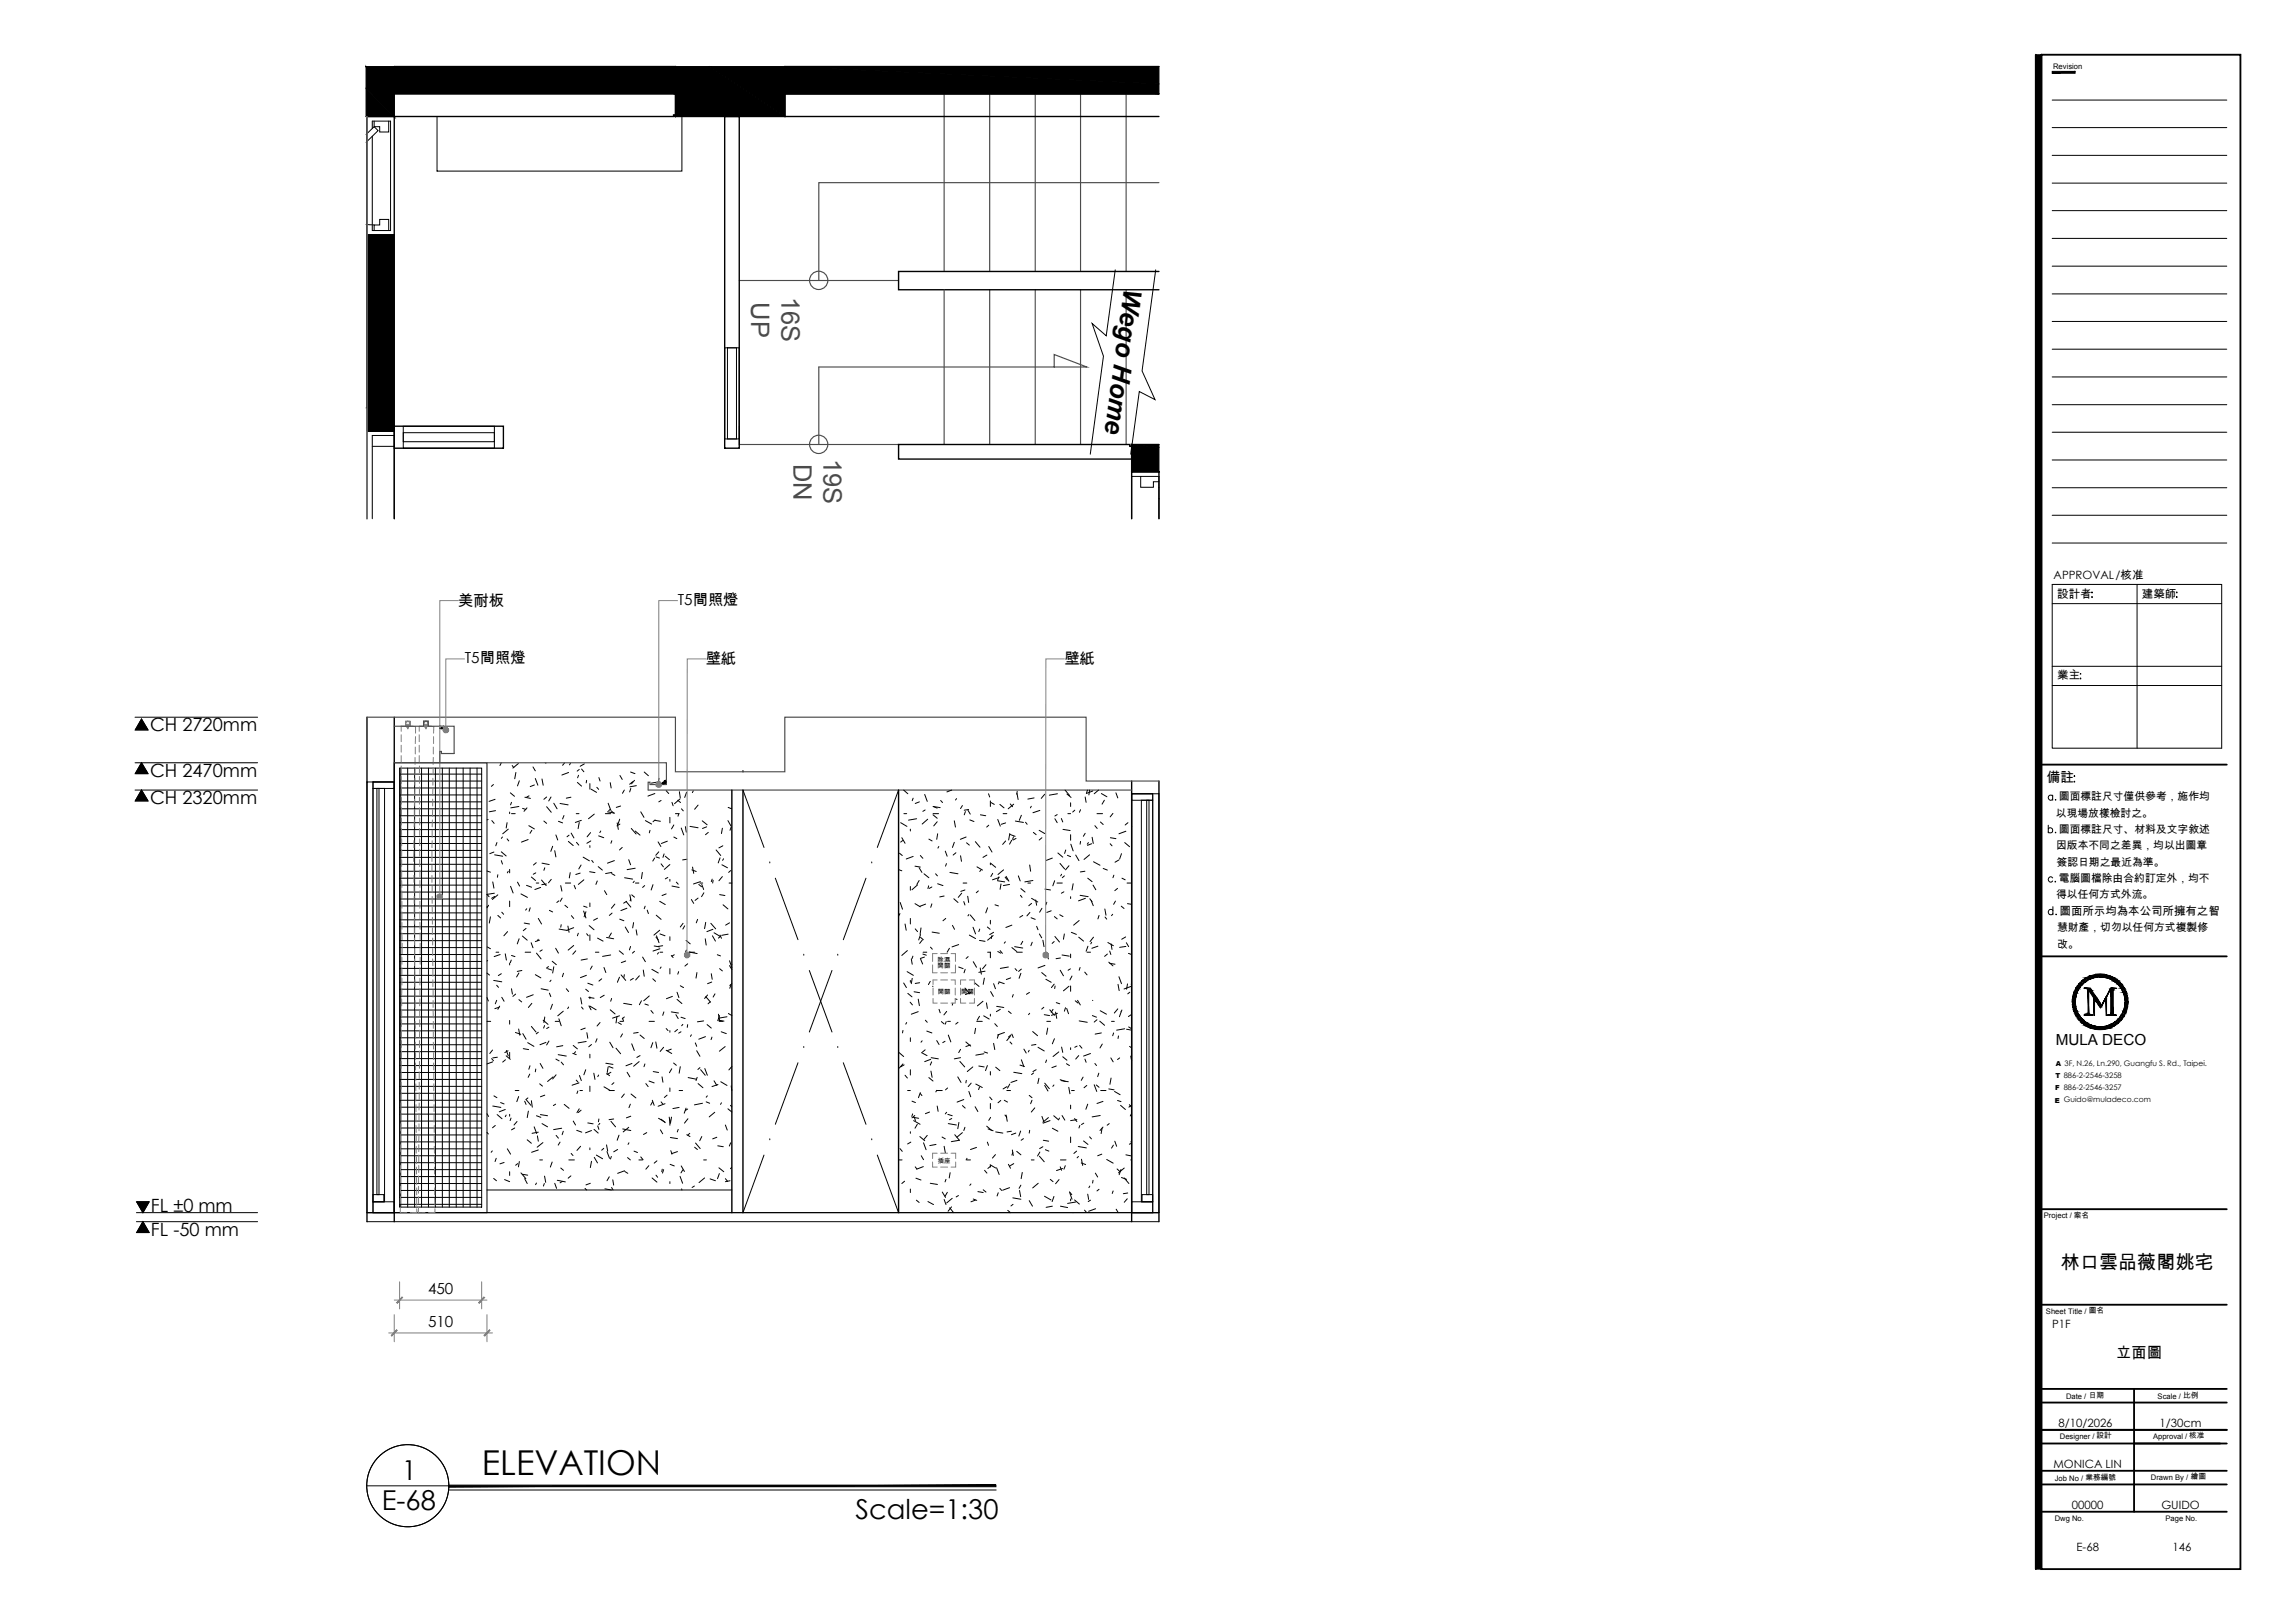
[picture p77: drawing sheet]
<svg xmlns="http://www.w3.org/2000/svg" width="420mm" height="297mm" viewBox="0 0 420 297" stroke-linecap="round" stroke-linejoin="round" font-family="sans-serif">
<defs><g id="words">
<text font-size="6.3" x="88.2" y="269.9">ELEVATION</text>
<g font-size="5">
<text x="73.6" y="270.9">1</text>
<text x="69.9" y="276.3">E-68</text>
<text x="156.6" y="278">Scale=1:30</text>
</g>
<text font-size="4.7" x="205.8" y="52.6" transform="rotate(98 205.8 52.6)">Wego Home</text>
<g font-size="4.7" fill="#4c4c4c">
<text x="137.5" y="55.3" transform="rotate(90 137.5 55.3)">UP</text>
<text x="143.1" y="54.3" transform="rotate(90 143.1 54.3)">16S</text>
<text x="150.8" y="83.9" transform="rotate(90 150.8 83.9)">19S</text>
<text x="145.2" y="84.9" transform="rotate(90 145.2 84.9)">DN</text>
</g>
<text font-size="3.5" x="377.3" y="232.3">林口雲品薇閣姚宅</text>
<g font-size="3.3">
<text x="27.5" y="133.8">CH 2720mm</text>
<text x="27.5" y="142.1">CH 2470mm</text>
<text x="27.5" y="147.1">CH 2320mm</text>
<text x="27.6" y="221.7">FL ±0 mm</text>
<text x="27.6" y="226.2">FL -50 mm</text>
</g>
<g font-size="2.8">
<text x="83.9" y="110.9">美耐板</text>
<text x="124.1" y="110.6">T5間照燈</text>
<text x="85.1" y="121.3">T5間照燈</text>
<text x="129.2" y="121.6">壁紙</text>
<text x="194.9" y="121.5">壁紙</text>
<text x="376.3" y="191.3">MULA DECO</text>
<text x="78.4" y="236.9">450</text>
<text x="78.4" y="242.9">510</text>
<text x="387.4" y="248.5">立面圖</text>
</g>
<text font-size="2.5" x="374.7" y="143.2">備註</text>
<g font-size="2.1">
<text x="376" y="106">APPROVAL/核准</text>
<text x="376.6" y="109.4">設計者</text>
<text x="392.1" y="109.4">建築師</text>
<text x="376.6" y="124.3">業主</text>
<text x="377.1" y="167.4">圖面所示均為本公司所擁有之智</text>
<text x="375.7" y="243.1">P1F</text>
<text x="376.9" y="261.2">8/10/2026</text>
<text x="395.4" y="261.2">1/30cm</text>
<text x="375.9" y="268.7">MONICA LIN</text>
<text x="379.3" y="276.2">00000</text>
<text x="395.7" y="276.2">GUIDO</text>
<text x="380.2" y="283.8">E-68</text>
<text x="397.7" y="283.8">146</text>
</g>
<g font-size="2">
<text x="376.4" y="149.5">以現場放樣檢討之。</text>
<text x="376.9" y="146.5">圖面標註尺寸僅供參考，施作均</text>
<text x="376.4" y="155.4">因版本不同之差異，均以出圖章</text>
<text x="376.9" y="152.4">圖面標註尺寸、材料及文字敘述</text>
<text x="376.5" y="158.4">簽認日期之最近為準。</text>
<text x="376.9" y="161.4">電腦圖檔除由合約訂定外，均不</text>
<text x="376.4" y="164.4">得以任何方式外流。</text>
<text x="376.6" y="170.4">慧財產，切勿以任何方式複製修</text>
<text x="376.6" y="173.4">改。</text>
</g>
<g font-size="1.4">
<text x="375.9" y="12.6">Revision</text>
<text x="374.2" y="222.9">Project / 案名</text>
<text x="374.6" y="240.4">Sheet Title / 圖名</text>
<text x="378.2" y="256.1">Date / 日期</text>
<text x="395" y="256.1">Scale / 比例</text>
<text x="377.1" y="263.4">Designer / 設計</text>
<text x="394.2" y="263.4">Approval / 核准</text>
<text x="376.2" y="271">Job No / 業務編號</text>
<text x="393.8" y="270.8">Drawn By / 繪圖</text>
<text x="376.2" y="278.3">Dwg No.</text>
<text x="396.5" y="278.3">Page No.</text>
</g>
<g font-size="1.3">
<text x="376.3" y="197.3">T 886-2-2546-3258</text>
<text x="376.3" y="195.1">A 3F, N.26, Ln.290, Guangfu S. Rd., Taipei.</text>
<text x="376.2" y="201.8">E Guido@muladeco.com</text>
<text x="376.3" y="199.5">F 886-2-2546-3257</text>
</g>
<g font-size="1.2">
<text x="171.7" y="177.2">開關</text>
<text x="171.7" y="176">除濕</text>
<text x="171.7" y="181.8">開關</text>
<text x="176" y="182">開關</text>
<text x="171.7" y="212.8">插座</text>
</g>
</g></defs>
<!-- layer: I-ELEV4 -->
<path d="M67.2 223.6h145M67.2 221.9h145" fill="none" stroke="#000" stroke-width=".18"/>
<!-- layer: I-ELEV1 -->
<path d="M67.2 131.3v92.3M72.2 131.3v92.3M134 144.6v77.3M136 141.3h.1M136 144.6v77.3M164.5 144.6v77.3M207.2 142.9v80.7M212.2 142.9v80.7" fill="none" stroke="#000" stroke-width=".25"/>
<!-- layer: I-ELEV2 -->
<path d="M67.2 131.3h56.5v10h20v-10h55.1v11.6h13.4M72.2 139.6h49.8v4h-3v-.4h-.3v1.4h88.5M72.2 132.9h5.4v-.9h.8v.9h4.7v5h-2.3v-.4h-.3v2.1" fill="none" stroke="#4c4c4c" stroke-width=".21"/>
<!-- layer: I-ELEV6 -->
<g fill="none" stroke="#808080" stroke-width=".18">
<path d="M73.4 134.5v1.2M73.4 136.4v1.3M73.4 138.3v1.3M74.2 132.9h-.8v.9M74.3 132h.8v.9h-.3h.2v-.7l-.3-.2-.4 .2v.7h.2h-.2zM74.3 132.7h.1M74.3 132.7v-.1h.7v.1M74.4 132.7h.2v.3h-.1l.1 .2-.1-.1M74.5 133.1h.3M74.6 133h-.1M74.6 133.1v.3M74.7 133.1h.1"/>
<path d="M74.7 133.4h.1M74.7 133.1v.3M74.8 133.1l-.1 .1M74.8 133.1h.1M74.8 132.9l1.3 .1v1.2M74.9 132.7h-.2l.1 .3-.1 .2M74.9 132.7h.1M76 138.6v1.3M76 136.7v1.3M76.1 134.8l-.1 1.3M76.8 134.5v1.2M76.8 136.4v1.3"/>
<path d="M76.8 138.3v1.3M77.5 132.9h-.7v.9M77.6 132h.8v.9h-.2h.2v-.7l-.4-.2-.4 .2v.7h.2h-.2zM77.6 132.7h.1M77.6 132.7v-.1h.7v.1M77.7 132.7h.2v.3h-.1l.1 .4M77.9 133.1v.1M77.9 133h-.1M77.9 133.1h.2M78 133.1h.1M78 133.4h.1M78 133.1v.3"/>
<path d="M78.1 133.1l-.1 .1M78.1 133.1h.1M78.1 132.9l1.3 .1v1.2M78.2 132.7h.1M78.2 132.7h-.2v.3h.1l-.1 .2M79.3 136.7v1.3M79.3 138.6v1.3M79.4 134.8v1.3M73.4 140.2v1.3M73.4 142.1l.1 1.3M73.5 144v1.3M73.5 145.9v1.3"/>
<path d="M73.5 147.8v1.3M73.5 149.7v1.3M73.5 151.6v1.3M73.5 153.5v1.3M73.5 155.4v1.3M73.5 157.3v1.3M73.5 159.2v1.3M75.8 153.9v1.2M75.8 158.3v1.3M75.8 155.8l-.1 1.9M75.8 152v1.2M75.9 148.2v1.2"/>
<path d="M75.9 150.1l-.1 1.2M75.9 146.2v1.3M75.9 142.4v1.3M75.9 144.3v1.3M76 140.5l-.1 1.3M76.8 140.2v1.3M76.8 142.1v1.3M76.8 144v1.3M76.8 145.9v1.3M76.8 147.8v1.3M76.8 149.7v1.3M76.8 151.6v1.3"/>
<path d="M76.8 153.5v1.3M76.8 155.4v1.3M76.8 157.3v1.3M76.9 159.2v1.3M79.1 155.8v1.9M79.1 158.3v1.3M79.1 152v1.2M79.1 153.9v1.2M79.2 150.1l-.1 1.2M79.2 146.2v1.3M79.2 148.2v1.2M79.2 142.4v1.3"/>
<path d="M79.2 144.3v1.3M79.3 140.5v1.3M73.5 161.1l.1 1.3M73.6 163.1v1.2M73.6 165v1.2M73.6 166.9v1.3M73.6 168.8v1.3M73.6 175.2v1.3M73.6 177.1v1.3M73.6 179v1.3M73.6 170.7v1.3M73.6 172.6v2"/>
<path d="M75.8 160.2v1.3M75.8 162.1v1.3M75.8 164.1v1.2M75.8 166v1.2M75.9 167.9v1.2M75.9 169.8v1.3M75.9 171.7v1.3M75.9 177.4v1.3M75.9 173.6v1.3M75.9 175.5v1.3M75.9 179.3v1.3M76.9 161.1v1.3"/>
<path d="M76.9 163.1v1.2M76.9 165v1.2M76.9 166.9v1.3M76.9 177.1v1.3M76.9 179v1.3M76.9 168.8v1.3M76.9 172.6v2M76.9 170.7v1.3M76.9 175.2v1.3M79.1 160.2v1.3M79.1 162.1v1.3M79.1 164.1v1.2"/>
<path d="M79.1 166l.1 1.2M79.2 167.9v1.2M79.2 169.8v1.3M79.2 171.7v1.3M79.2 173.6v1.3M79.2 175.5v1.3M79.2 177.4v1.3M79.2 179.3v1.3M170.7 176.6v1.4h.9M171.6 174.5h-.9v1.5M171.6 179.4h-.8v.8M172.2 178h1.3"/>
<path d="M172.2 174.5h1.3M172.2 179.4h1.3M174.1 174.5h.8v1.5M174.1 179.4h.8v.8M174.9 176.6v1.4h-.8M176.8 179.4h-.9v.8M177.5 179.4h.9v.8M73.4 194.3v1.2M73.4 196.2v1.2M73.4 198.1v1.2M73.4 200v1.2M73.5 188.5v1.3"/>
<path d="M73.5 190.4v1.3M73.5 192.3v1.3M73.5 182.8v1.3M73.5 184.7v1.3M73.5 186.6v1.3M73.6 180.9l-.1 1.3M75.9 181.2l.1 1.3M76 183.1v1.3M76 185v1.3M76 186.9v1.3M76 188.8v1.3M76 190.7v1.3"/>
<path d="M76.1 196.5v1.2M76.1 192.6v1.3M76.1 194.5v1.3M76.1 198.4v1.2M76.8 196.2v1.2M76.8 198.1v1.2M76.8 200v1.2M76.8 190.4v1.3M76.8 192.3v1.3M76.8 194.3v1.2M76.8 184.7v1.3M76.8 186.6v1.3"/>
<path d="M76.8 188.5v1.3M76.9 180.9v1.3M76.9 182.8l-.1 1.3M79.3 181.2v1.3M79.3 183.1v1.3M79.3 185v1.3M79.3 186.9v1.3M79.3 188.8v1.3M79.3 190.7l.1 1.3M79.4 192.6v1.3M79.4 194.5v1.3M79.4 196.5v1.2"/>
<path d="M79.4 198.4v1.2M170.8 182.7v.9h.8M170.8 180.8v1.3M172.2 183.6h1.3M174.9 182.7v.9h-.8M174.9 180.8v1.3M175.9 182.7v.9h.9M175.9 180.8v1.3M178.4 182.7v.9h-.9M178.4 180.8v1.3M73.3 213.3v1.3M73.3 215.2v1.3"/>
<path d="M73.3 217.1v1.3M73.3 219v1.3M73.4 207.6v1.3M73.4 209.5v1.3M73.4 211.4v1.3M73.4 201.9v1.2M73.4 203.8v1.2M73.4 205.7v1.3M76.1 200.3v1.2M76.2 206v1.2M76.2 202.2v1.2M76.2 204.1v1.2"/>
<path d="M76.2 207.9v1.3M76.2 209.8v1.3M76.2 215.5l.1 1.3M76.2 211.7v1.3M76.2 213.6v1.3M76.3 217.4v1.3M76.3 219.3v1.3M76.6 215.2v1.3M76.6 217.1v1.3M76.6 219v1.3M76.7 209.5v1.3M76.7 211.4v1.3"/>
<path d="M76.7 213.3v1.3M76.7 203.8v1.2M76.7 205.7v1.3M76.7 207.6v1.3M76.8 201.9l-.1 1.2M79.4 200.3l.1 1.2M79.5 202.2v1.2M79.5 204.1v1.2M79.5 209.8v1.3M79.5 206v1.2M79.5 207.9v1.3M79.5 211.7v1.3"/>
<path d="M79.5 213.6v1.3M79.6 219.3v1.3M79.6 215.5v1.3M79.6 217.4v1.3M170.7 212.7v.9h.9M171.6 211.1h-.9v.9M172.2 213.6h1.3M172.2 211.1h1.3M174.1 211.1h.9v.9M175 212.7v.9h-.9M73.3 220.9v1.1l1.2-.1M76.3 221.2v.7h-1.2"/>
<path d="M76.6 220.9v1.1l1.2-.1M79.6 221.2v.7h-1.2"/>
</g>
<!-- layer: I-WALL-HATCH -->
<g fill="none" stroke="#000" stroke-width=".18">
<path d="M91.8 139.6l-.3 .5M94.9 139.7l-1 .9M99.8 139.6l.1 .1M103.4 139.6l-.4 .5M104.4 139.7l-.1 .3M107 139.8l-.8 .4M89.2 159.4l.6 .2M89.4 150l-.2 .1M90 150.2l.5 .5M90.3 143.6l-.3 .3M90.4 155.9l-.7 .3M90.6 156.4l1.4 .3"/>
<path d="M90.6 146.3l-1.1 .4M90.7 148.4l-1.1 .2M91 154.2l-.2 .6M91.8 157.5l.2 .6M91.8 155.9l.9 .8M92 153.2l-.2 .2M92.8 150.6l-.1 .9M92.8 153.5l.3 .4M93 151.8l-1 .8M93 159.5l-.1 .3M93.3 148.6v.3M93.3 159.1v.7"/>
<path d="M93.4 145.1l.8 .6M93.6 148.9h.7M93.6 146.8l-.1 .5M93.8 140.1l.3 .4M94.4 141.4l-.2 1.1M95 147.6l-1.5 .3M95.1 142.9l-.4 .9M95.7 147.9l.6 .3M96.1 145.9l1 .2M96.5 147.9l-.6 .6M96.7 153.7l-1.2 .4M96.8 151.1l1 .6"/>
<path d="M96.9 145.7l-.5 .2M97.4 152l-.4 .5M97.6 140.4l.4 .7M97.8 143.7l-.7 .3M98 142.5l.5 1.2M98.1 159.8l-.5 .2M98.2 157.9l-.5 .4M99.2 142.6l.2 1.1M99.2 158l1.3 .2M99.6 150.3l.5 .4M99.7 158.8l-.1 .5M100.1 145.9l-.5 .4"/>
<path d="M100.1 147.6l.8 1.1M100.9 145.9l-.4 .7M101.2 154.9l-.4 .9M101.4 147l.6 1M101.6 155.7l.2 1.1M101.8 152.8l.3 .9M102.2 150.3l.8 .3M102.5 147.1l1.5 .2M103.3 149.3l-.3 .6M104.1 154l.8 .8M104.1 141.4l-1.2 .4M104.2 152.9l-.4 .2"/>
<path d="M104.4 159.7l-.2 1M104.5 145.9l-.8 .2M104.6 152.5l.5 .9M105.5 148.9h.5M105.5 154.2l.5 .5M105.7 143.2l.8 .7M105.9 141.9l-.2 .5M106 140.8l-.3 .3M106 150.5l-.2 1.2M106.2 159.8l-.8 .2M106.4 158.3l-.4 .7M106.4 150.1l-1.1 .4"/>
<path d="M106.5 140.7l.4 .6M106.8 156.9l1.1 .7M107.4 142.8l-.1 .5M108 159.5l.9 .2M108 143.4v1M108 154.8v.3M108.1 152.4l-.6 .7M108.2 153.9l-.8 .4M108.2 144.4l1 .6M108.3 157.5l.3 .3M108.8 149l-1.1 .8M109.3 144.1l.3 .4"/>
<path d="M109.5 158.6l.8 .6M109.6 153l.9 .3M109.6 142.3l.3 .6M110 152.1l-.2 .3M110.8 148.9h1M111.2 148.6l1.3 .2M111.3 147l.5 1.2M111.7 148.2l-.3 .2M111.7 143.2l.2 1M111.8 148.4l.6 .4M112 159.9l.6 .3M112 159.7l-1.1 .2"/>
<path d="M112 153.9l-.2 .4M112.5 157.5l-1.3 .5M113 150.6l.2 1.2M113.5 149.9l-.4 1M113.5 150.8l-.6 .4M113.5 141.9l.4 .7M113.6 147.5l-.8 .3M113.9 155.1l-.5 .5M114.3 144.6l-.3 .6M115.1 157.3l.3 1M115.4 141.3l.8 .3M115.5 144.3l-.2 .6"/>
<path d="M115.6 151.6l.9 1M115.8 143.1l-.5 .4M116.2 142.8l-.6 .7M116.3 158.9l-1.5 .3M116.3 152.1l.9 .8M116.5 143.8l-1.2 .2M117.3 148.6l.6 1M117.6 159.7l-.2 1.1M117.9 141.3l.8 .7M118.2 150.2l1.1 .6M119 152l-.1 .4M119.8 157l-.3 .6"/>
<path d="M119.9 145.2l-1.3 .5M119.9 150.1l-.4 .3M119.9 150.1l1 .2M120.1 156.8l.6 .2M120.5 154.1l.5 .8M120.6 155.9l-.5 .6M120.7 142.4l-.2 1M120.7 143.1l-1.4 .2M121 146.5l-.4 .3M121 158.1l.5 .6M121.6 156.3l-.2 .6M121.8 156.7l.8 .6"/>
<path d="M122 144.7l.4 .5M122.2 154l-1.1 .4M122.6 158.2l-1 .9M122.6 149.6v1M123 146.8l.2 .7M123.4 151l-.5 .7M123.4 153.2l.5 .3M123.7 148.9h.6M124.1 146.5l.5 .4M124.3 148.9l-.2 .5M124.4 144.9l.1 1.1M124.5 146.2l-1 .9"/>
<path d="M124.7 151.5l.5 1.3M124.8 148l.3 .4M125.5 151.3l.1 1M125.7 145l-.4 1M125.8 157.3l-.8 .1M126.3 151.2l1.5 .3M126.7 159.2l.8 .3M126.8 158.7l.2 1.1M126.9 144.8l-.2 .3M127.8 147.3l-.6 .8M128.6 150.2l.9 .7M129.4 151.3l-.8 .3"/>
<path d="M129.7 152.3l-.5 .5M131.1 155.6l.9 1M131.8 157l-.3 .9M132.2 158.3l1 .5M132.2 151.6l-.1 1M132.3 154.8l-.7 .4M132.5 157.2l-.2 .3M133.3 150.2l.5 1M133.3 147.8l.6 .2M133.8 159.3l-.4 .4M133.9 151.4l-.3 .6M164.5 159.2l.6 .2"/>
<path d="M164.7 156.2l.5 .4M164.9 150.6l1.1 .6M165.1 153.3l.6 1M165.3 153.8l-.4 .3M165.4 144.6l.8 .7M165.5 148.9h.5M166.7 151.8v.3M167.2 156.7l-1.3 .5M167.2 146.1l-.2 .4M167.5 158.5l1 .2M167.8 149.8l-1.5 .3M168.3 158.8l.5 .9"/>
<path d="M168.3 146.8l-.7 .3M168.5 156.6l.5 .5M169.2 159.9l.9 .7M169.3 145.4l.5 1.3M169.4 148.2l-.4 .3M169.8 149.9l-1 .9M170.1 153.6l.5 .3M170.8 148.9h1M170.8 149.1l.8 .7M170.8 147.6l1.3 .2M170.9 147.6l.7 .3M171.3 159.9l.3 .4"/>
<path d="M171.6 150.4l-.7 .8M171.7 152.6l-.2 1M171.9 154.9l-.2 .3M172.2 146.5l.4 .4M173.1 155.8l.3 .9M173.3 158.1l-.2 .4M173.9 159.7l1.5 .2M174.2 144.6l-.8 .3M174.7 154.2l-.3 .9M174.7 150.2l.2 1.2M175 156.1l-.5 .4M175.1 146.2l-.2 .2"/>
<path d="M175.9 156.6l.1 1M176.2 147.4l-.3 .6M176.7 148.5l-.2 .6M176.9 153.2l-1.1 .4M177 154.2l.5 .5M177.2 148.3l.4 .7M177.3 148.2l-.8 .1M177.5 150.1l.8 .3M178.6 154l.8 1.1M178.9 158.7l1 .5M179.5 149.1l1 .2M179.6 159.2l-.2 .3"/>
<path d="M180.7 156.5l-.7 .4M181 145.3l.2 .6M181 151l-.4 .4M181 154.9l.6 1M181.3 146.6v1M181.3 157.9v.4M181.4 158l.9 .7M181.4 146.9l.6 .3M181.7 159.8l-.3 .6M182.7 150l.4 1.2M183 147.2l.8 .7M183.6 148.9h.7"/>
<path d="M183.7 159.2l-1 .8M184.1 150.6l-.8 .3M184.1 153.9l-.5 .6M184.9 152.6l-.2 1.1M184.9 152.7l.9 .4M185 147.1l.4 .5M185.2 153.8l-.4 .7M185.5 153.1l-.1 .5M185.6 147.2l-1 .8M185.9 150.3l1.5 .2M186 153.4l-.5 .3M186.2 145.2l.2 1.1"/>
<path d="M186.2 144.9l-.1 .5M187 149.2l-.4 .9M187.7 150.5l.3 .4M188.5 158.3l.2 1.2M188.8 147.6l-.2 .3M189.2 152.3l.5 .5M189.3 146l-1.1 .2M190.2 152l1.1 .6M190.4 148.3l-1.3 .4M190.8 153.3l-.6 .4M191.3 145.4l-.7 .7M192.7 157l-1.1 .5"/>
<path d="M193.1 149.8l.4 .8M193.5 149.1l-.4 .2M193.6 145.3l-1.5 .2M193.7 156.1l.9 .8M194.1 158l.8 1M194.3 149.8l.3 .6M194.6 151.8l1.3 .2M195 144.6l.8 1M195.1 155.6l-.2 .6M195.3 145.3l.8 .7M195.4 156.5l.6 .3M195.5 148.9h.5"/>
<path d="M195.7 158.4l-.6 .8M196 146.9v.7M196 152.8v1M196 154.5l.5 1.2M196.8 148.3l-.4 .3M196.9 156.5l.6 1M197.8 148.2l-.2 .5M197.8 154l-.1 .5M198.6 159.5l-.8 .1M198.7 152.5l-.4 .6M198.7 145.9l.1 .9M199.1 144.6l-.2 .6"/>
<path d="M199.3 154.2l-.2 .3M199.5 156.4l-1 .9M199.5 144.6l-.2 .9M199.9 154.4l-.8 .3M199.9 153.2l.3 1.2M200.1 144.8l-1.1 .4M200.2 157.7l1.2 .7M200.4 151.1l.5 .5M200.8 148.9h1M201.1 144.6l-.8 .7M201.5 150.4l.5 .5M201.6 145.2l1 .6"/>
<path d="M202 158.9l.7 .3M202.2 146.5l-.4 .7M203.2 154.4l.4 .4M203.3 153.3l1 .2M203.8 148.9l-.6 .6M204.3 145.1l.3 .9M204.9 157.4l-.8 .4M205.3 156.2l-.3 1M205.9 154.2l.9 .8M206.1 152.1l-1.2 .5M206.5 150.6l-.5 .4M207.2 151.2h.1"/>
<path d="M89.2 178.1l.4 .4M89.2 173.3l.6 .3M89.3 165.9l-.1 .1M89.3 175.8l-.1 .1M89.5 165.7l-.3 .4M89.8 167.8l-.2 1.1M90.2 161.4l.2 1.1M90.4 179.4l1.5 .3M90.5 163.5l-1.3 .2 .3 .4M90.6 164.1l-.6 .3M90.8 174.3h.5M91.1 163.8l-1 .8"/>
<path d="M91.1 160.1v.5M91.1 167.5l.6 .5M91.6 174.7l-1.1 .4M91.8 178.2l-.6 .3M91.9 166.9l.3 .4M92.5 174.6l.2 1.1M92.9 170.5l-.7 .8M93.3 164.9v1M93.3 176.3v.3M93.5 162.2l.4 1.2M93.6 175.7l-.2 .5M93.6 174.9l.7 .2"/>
<path d="M94.7 161.4l.4 .8M95 178.1l-.4 .7M95 171.8l-.3 .9M95.4 163.6l1.2 .6M95.5 177.6l-.8 .2M95.6 171.3l.9 .8M96 168.9l.9 .2M96.1 174.3h1.1M96.3 169.9l-.5 .4M96.4 162l.9 .4M96.4 166.3l-.2 .3M97.1 166.1l-.2 .7"/>
<path d="M97.2 172.5l.4 1M97.3 160.5l.7 .6M98 178.4l1 .6M98.2 161.6h.4M98.2 174.4l.9 1.1M98.6 171.9l-.2 .3M98.6 168.1l.5 1M98.8 172.1l-.8 .2M99 162.4l-1.1 .4M99.1 161.1l.9 1M99.3 173.8l-.5 .3M100 161.8l-.8 .1"/>
<path d="M100.2 177.3l.8 .2M100.4 176.9l-.4 .3M100.6 166.6l.6 .3M100.9 179.4l-.2 .2M100.9 160.9l-.5 .7M101.1 175.9l.8 .7M101.4 176.9l-.2 1.2M101.7 173.6l.5 .8M102.3 164.9l-.4 .3M102.4 170l1.4 .3M102.7 162.1l.2 1M102.7 169.2v.5"/>
<path d="M102.9 164.4l-.3 .6M103.2 178.1l-.2 .7M103.4 165.7l.5 .4M103.5 161.6h1M104 169.5l.2 1.1M104.6 167.6l.4 .5M105 169.8l-1.2 .5M105 173l-1 .9M105.1 162l.3 .7M105.4 174l-.5 .7M105.9 170.8l-.2 .5M106.8 166.7l.5 1.3"/>
<path d="M106.8 165.8l.7 .3M106.9 161l-1 .9M107.3 166.9l-.4 .9M107.4 178.5l-1.1 .4M107.4 170.9l.3 .4M107.5 175.5l-1.1 .2M107.6 179.9l.9 .4M107.9 169.4l.9 .8M108 165.3v.6M108 171.1v1M108.4 176.8l-.3 .6M109 174.3h.6"/>
<path d="M109.3 161.2l-.2 .7M109.4 168l-.7 .4M109.4 171.7l1 .5M110.2 179.1l-.6 .5M110.6 177.1l.3 .9M110.7 163l.4 .7M111 171.6l1.4 .2M111.8 174.8l-1.5 .2M111.9 170.8l-.4 .7M112.1 167.1l-.6 .4M112.6 165.5l-.7 .7M113.4 174l.7 .7"/>
<path d="M113.4 178.8l-.4 1M113.5 168.2l.7 .3M113.7 178.4l.9 1M114.3 178.4l-.1 .5M114.3 160.6l1.5 .3M114.5 169.7l.6 1M114.6 175.9l-.9 .3M114.6 165l.9 1M114.7 165l-.5 .3M114.8 166.2l-1.1 .5M115.3 163.8l.2 1.1M115.4 173.2l-.2 .6"/>
<path d="M115.5 164.5l-.1 .3M115.7 163.8l.5 .4M116 179.1l-.6 .3M116 168.9l-.2 .9M116.1 161.3l-.2 .2M116.2 174.1l-.4 .3M116.3 161.6h.7M116.5 170.2l.1 .9M117.1 178.6l-.7 .8M117.6 175.2l.6 .8M117.8 177.5l.1 1.2M118 162.1l-.4 .3"/>
<path d="M118.1 165.8l-.2 .5M118.5 166.6l.2 .6M119.3 177.4l1.2 .7M119.5 179.1l.5 .5M119.5 161.9l-.3 1M119.8 173.1l.9 .2M120.1 171.5l.4 .5M120.1 167.5l.9 .8M120.2 171.3l.5 1.2M120.6 174.4l-.2 .2M120.8 170.3l-1.1 .8M120.8 165l1 .6"/>
<path d="M120.8 174.3h.5M120.8 173.6l-1.3 .5M120.8 170.9l1 .4M121 177l-.1 .2M121.3 173.1l-.8 .1M122 163.6l-.8 .3M122.3 160.6l-.5 .3M122.6 160.9v.4M122.6 171.4v.7M122.6 177.3v1M122.9 174.9l.3 .3M123 162.2l1.3 .2"/>
<path d="M123.4 174.7l-.4 .3M123.8 161.4l.4 .4M124.2 177.8l-.1 .5M125.1 169l-.6 .7M125.3 169.4l-.3 .6M125.6 172.1l.8 .6M125.6 173.9l-.3 1M125.9 176.4l-.5 .4M126.2 174.3h1M126.2 174.2l1.4 .3M126.6 164.6l.4 .7M127.6 178l-.2 1"/>
<path d="M127.7 168.3l-.2 .6M127.8 164.4l-.5 .4M127.9 161.9l.5 .4M128.1 161.6h.6M128.2 161.4l-1.2 .4M128.5 161.9l.3 .9M128.9 163.4l-.5 .7M129.1 171.8l.2 1.2M129.2 168.8l-.2 1.2M130.1 169l.9 1M130.2 178.2l.2 1M130.3 179.7l-.8 .3"/>
<path d="M130.4 160.9l-.2 .5M130.4 171.3l.6 .9M130.5 170.1l-1.1 .4M130.6 161.1l-.1 .5M130.7 170.7l1.2 .7M131.3 174.7l.6 .2M131.7 177.3l.5 .4M131.7 163.7l1 .2M131.8 171.1l.3 .6M131.9 171.4l-.4 .3M132.2 160.4l-.6 .8M132.4 165.6l.9 .8"/>
<path d="M133.3 171l-1.2 .2M133.5 161.6h.5M133.6 168.9l-.8 .4M133.6 175.8l.4 1.3M133.6 176.7l.4 .7M134 176.5v.1M164.8 167.2l-.3 .5M164.8 165.2l.4 1.2M165.4 179.9l.5 .8M165.7 169.1l.2 1.2M166.1 177.8l1.1 .7M166.1 174l-1 .9"/>
<path d="M166.7 162.2v.7M166.7 168.1v1M166.7 179.4v.4M166.8 175.5l.2 1M167 179.1l-.2 .9M167.1 175l-.1 .5M167.5 165.4l1 .6M167.6 170l.4 .5M168 162l-1 .8M168.3 161.1l-.4 .8M168.4 179.9l-.8 .1M168.5 171.1l-.3 .9"/>
<path d="M168.5 175.5l.4 .9M168.5 171.6l.5 .4M168.6 169.8l-.2 1.2M168.9 172l-.5 .7M169 174.6l.6 .2M169 174.3h.7M169.2 175.2l-.7 .2M169.5 165.5l-1.1 .4M170 162.1l-.1 .5M170.3 179.6l-.3 .6M170.3 173.3l.4 .4M170.6 162.3l-.5 .3"/>
<path d="M170.6 165.4l-.2 .7M170.6 170.6l1.4 .2M171.7 161.7l.9 .4M172.8 164l-.8 .2M173.1 168.1l-.5 .4M173.8 173.6l-.4 .7M174.4 169.4l.4 .7M174.6 164.5l.8 .7M175.5 172.9l-1.2 .4M175.5 177l.8 .3M176.1 163.5l-.7 .7M176.3 161.6h.7"/>
<path d="M176.4 165l.3 .6M176.7 162.9l-.8 .2M176.7 177.4l-.2 .6M177.2 164l.1 1.2M177.2 175.1l-.3 .3M177.4 167.4l-.2 .2M177.5 171.1l1.1 .7M177.6 167.5l.9 1M178.1 169.7l.5 1.2M178.2 176l.6 1M178.5 179.9l.7 .6M179.1 163.1l-.4 .3"/>
<path d="M179.3 172.1l1 .2M179.4 170l-.2 .5M179.5 177.2l.2 1.1M180.2 179l-.2 1.2M180.3 177.7l-1.1 .3M180.5 176.6l-.6 .7M180.8 169.7l.5 .4M180.8 174.3h.5v1M180.8 166.1l-.3 1M181.3 168.4v.7M181.6 171.3l-.1 .5M181.8 171.2l-1 .9"/>
<path d="M181.9 170.6l-.7 .5M182.2 165.6l.6 .2M182.6 161.2l1.3 .2M182.7 174.1l.5 .3M182.9 160.5l-.3 .6M182.9 179.7l1 .3M182.9 160.6l-1.2 .4M182.9 179.8l-.1 .3M183.1 174l.4 .5M183.3 161.8l-.2 1M184 160.6l.4 .5M184.1 172.4l-.2 .2"/>
<path d="M184.2 160.4l.5 .9M184.6 177l-1.5 .2M184.8 161.9l-1.1 .2M185 179l-.8 .3M185.3 169.3l-1.1 .4M185.3 173.4l.8 .7M185.8 173.3l1.4 .2M185.8 177.3l.4 .4M186.1 174.3h1.1M186.4 160.3l.4 .9M186.8 163.9l.3 .3M186.9 178.1l-.3 1"/>
<path d="M186.9 162.6l.8 .7M187 177.4l-.5 .4M187.2 167.5l-.5 .4M187.2 172.3l-.3 .6M188.2 161.6h.5M188.6 167l-.6 .6M188.8 168l.7 .3M188.8 165.3l-.5 .5M188.8 164.4l1.2 .7M189 172.5l-.3 .6M189.1 161.1l-1.5 .3M189.6 164.7l.2 1"/>
<path d="M189.8 169.5l.2 .7M190.3 170.9l.4 .7M190.7 178l.8 .7M190.8 166.2l-.5 .7M190.9 172.1l.2 1.2M191.3 176.7l-1.3 .5M191.3 162.7l1 .2M191.5 179.2l.9 .6M191.5 174.2l.4 1.3M191.6 165.1l-.1 .5M192.4 166.7l-.8 .3M193 172.3l-.4 .4"/>
<path d="M193 167.8l.5 .4M193.1 161.2l-.4 .9M193.1 171.4l.9 1M193.5 161.6h1M194 167.4l.6 .4M194.1 177.6l.6 1M194.1 175.3l-.8 .2M194.4 160l-.2 .3M194.4 174.8l1.3 .2M194.8 163.2l-.5 .3M194.9 160.3l-.4 .3M194.9 170.9l-.2 1"/>
<path d="M196 177.3l-.5 .3M196 164.1v.4M196 174.6v.7M196.1 170.6l1 .4M196.3 178.6l-.4 .8M196.5 161.7l-.2 1.2M197.5 171.5l.9 .7M197.6 168.5l-1 .8M197.7 177.1l-.1 .5M197.7 163.9l1.5 .2M198.6 177.9l.4 .5M198.7 164.4l-1.3 .5"/>
<path d="M199 174.3h.6M199.1 160.7l.8 .7M199.2 173.2l-.4 .9M199.5 164.5l.4 .5M199.8 164.8l.4 1M199.9 172.5l-.2 .2M200.1 162l.5 .8M200.2 171.5l-.6 .8M201 173.2l-1.1 .4M201.2 167.5l-.2 .7M202.3 166.4l.2 1.1M202.3 167.8l.3 .4"/>
<path d="M202.7 174.6l-.5 .4M202.8 172.5l1 .6M203 176.1l.8 .7M203.2 174.1l.2 .6M203.2 176.3l.9 .2M203.4 172.7l.2 1.1M203.7 167.3l-.2 .3M203.9 160.2l-.1 .4M204.2 164.9l-.3 .6M204.6 162.6l-.5 .4M204.9 178.8l.4 1.2M205.3 165.8l.5 .5"/>
<path d="M205.4 160.7l.6 .3M206.1 171.5l-.7 .4M206.1 173.2l-1.1 .2M206.2 172.5l.4 .8M206.3 161.6h.7M206.4 165.4l.8 .1M206.6 174.5l.6 .2M207.2 179.9l-.1 .3M89.2 186.9h.6M89.2 182.6l.2 .6M90 193.7l.3 .4M90.2 192.2l-.5 .6"/>
<path d="M90.2 194.3l-1 .4M90.9 183.1l-.2 .6M90.9 180.3l.4 .4M91.1 193.5l-.9 .1M91.4 184.3l-.8 .3M91.5 184.1l-.4 .6M91.9 182.5l.4 .7M92.5 194l-.5 .4M92.7 193.2l.7 .7M92.7 192.3l.3 .9M93 192.3l-.6 .3M93.3 186.8v.6"/>
<path d="M93.3 192.6v1M93.6 181l.2 .9M94.3 199.6h.7M94.4 189l.9 .3M94.4 181.9l-.5 .5M95 188.3l.2 1.2M95 183l.5 .4M95.7 189.2l.6 1M95.8 191.9l1 .2M96.6 190.8l1.1 .7M97 196.6l-.3 .6M97 195.1l-.2 .6"/>
<path d="M97.3 187.9l.8 1M97.4 183.6l-.7 .8M97.6 182.1l-1.2 .4M98.1 195.7l-.1 .5M98.6 188.9l-.4 .3M98.8 198.4l.5 .4M98.9 194.6l.5 .9M99.1 181l1.3 .2M99.4 186.7l.9 .8M99.7 187.7l-.2 .5M99.7 186.1l-.1 1M99.9 190.8l-1.1 .4"/>
<path d="M100.5 188l-.4 .2M100.5 190.5l-.4 .7M100.6 181.8l.2 .6M101.1 183.8l-.3 .9M101.3 197.1l-1.1 .8M101.6 186.9h.7M101.8 193.8l.6 .4M101.8 196.7l-.6 .8M102.2 193l1.5 .3M102.3 186.5l.4 1.2M102.7 194.4l.5 .5M103 191.4l-1.1 .2"/>
<path d="M103.1 185.1l-1 .8M103.7 181l.4 .5M104.1 184.3l-.2 .3M104.9 192.8l.6 .2M104.9 191.3l.8 .7M105.4 192.5l-.2 .2M105.5 197.7l.3 .4M105.8 199.7l-.2 .4M106 198.2l-1.3 .4M106.1 196.8l.3 1M106.2 199.6h.4M106.3 182.6l.2 1.2"/>
<path d="M106.5 184.3l.3 .4M107.1 188.2l-.8 .3M107.2 195.8l-.3 .9M107.2 181l.5 .5M107.3 190.6l-1.5 .3M107.4 189l.2 1M107.8 182.5l1 .2M107.8 184.1l.4 .7M108 182.4v.4M108 192.9v.7M108 198.8v1M108 184.1l1.1 .7"/>
<path d="M108.3 191.2l-.5 .4M108.7 196.4l.2 1.2M109.3 190.1l-.2 .6M109.6 196.8l-.2 .2M109.9 187.1l-.6 .7M110.6 198.9l1 .6M110.6 182.1l-.7 .5M110.9 194.6l1.3 .2M111.1 196.5l.5 .4M111.3 195.3l-.1 1M111.5 195.2l.7 .3M111.5 199.6h1"/>
<path d="M111.6 190.7l.6 1.1M111.7 184.8l.9 .8M111.8 196.2l-.7 .5M112 182.7l-.2 .5M112.4 198.1l-.4 .4M112.8 191.8l.8 1.1M112.9 186.1l-.1 1.1M113.2 187.1l.5 .4M113.4 185.9l-1.3 .4M113.5 186.9h.5M114 189.2l-.4 .6M114 186.3l.2 .6"/>
<path d="M114.2 183.6l1.5 .3M114.3 186.1l-.4 .4M114.8 196.2l.5 .9M115.7 191l.4 1.3M115.7 194.6l-1.1 .5M116.8 189l-.8 .1M117 194.3l-1 .8M117.2 193.2l-.6 .3M117.2 189.4l.7 .7M117.4 183.2l-.3 .7M118.1 194.7l-.2 .5M118.1 183.8l.6 .2"/>
<path d="M118.2 198.3l.5 .6M118.8 186.9h1M118.8 197.9l1 .3M118.9 182.3l-1 .9M119.2 184.9l.4 .5M119.5 190.8l-.3 1M119.6 196.1l1 .2M120.1 190.7l.2 1.1M121.2 197.1l.2 1M121.5 191.7l-.6 .7M121.5 185.2l-.2 .6M122 188.2l.3 .4"/>
<path d="M122 192.2l1 .6M122.6 188.6v.3M122.6 199.1v.7M122.9 192l-.8 .3M122.9 185.2l1.3 .2M123 195.6l-.4 .7M123.1 182.4l-1.1 .4M123.3 194.5l.5 .5M123.7 185.7l.5 .7M124 181.6l.3 1M124 182.9l.8 .8M124 188.4l-.5 .4"/>
<path d="M124.3 199.6h.7M124.5 195.2l-.2 1.2M124.5 180.4l.6 .3M124.7 188.8l-.5 .3M124.7 186.2l.7 .2M125 187.5l-.2 .2M125.9 187.5l-.1 .5M126 197.2l1.5 .3M126.6 189.4l-.2 .3M127.3 190.9l.3 .6M127.6 192.3l.5 1M127.6 197.2l-.2 .6"/>
<path d="M127.8 198.3l.9 .8M128.1 195.4l-.3 .3M128.3 195.8l.8 1M128.8 186.8l-1.1 .2M129 195.6l.5 1.2M129.2 189.7l-1.3 .5M129.2 182.4l.9 1M129.5 187.5l.7 .7M129.5 182.1l-.5 .6M130 183.4l-.4 .3M130.3 189.8l-.1 .5M130.7 197.8l.5 .9"/>
<path d="M130.9 181.9l-.3 .6M131.4 198.5l-1.1 .4M131.5 185.6l.2 1.2M131.6 186.7l.9 .2M131.7 186.9h.6M131.7 185.9l-.3 .9M132 198l1.1 .7M132 188.8l1 .4M132.8 191.5l-1.1 .9M133.1 186.1l-1.5 .2M133.4 185.5l.6 .4M133.8 180.2l-.2 .7"/>
<path d="M133.9 198.7l.1 .9M134 180l-.4 .4M134 195.2l-.6 .6M164.5 192.6l.9 .8M165.3 194.7l-.7 .8M165.3 188.6l-.1 .4M165.5 194.9l-.6 .3M165.7 196.8l.4 .5M166 187.1l-.2 .3M166.2 199.6h.5M166.2 181.8l.8 .6M166.6 183.4l.4 .5"/>
<path d="M166.7 189.9v.7M166.7 195.8v1M167.3 181.5l1.1 .2M168.1 185.2l-1.3 .4M168.1 182.9l.2 1.2M168.5 200l-.4 .9M168.7 192.6l1 .6M168.8 190.5l-.2 .2M169.4 192.1l-.5 .5M169.4 186.7l.4 .4M169.7 188.7l.9 .3M170.1 197.2l.7 .7"/>
<path d="M170.4 193.9l-1.1 .4M170.4 196l.2 1.2M170.5 193.6l1.3 .2M170.6 194.3l-.3 .6M170.8 180.5h-.1M171.5 199.6h1M171.5 199.5l-.2 .3M171.5 190.4l.4 .8M171.9 184.7l.2 .7M172.3 187l.5 .4M173 190.6l-.4 .2M173.2 187l-.1 .4"/>
<path d="M173.3 185.1l-.5 .6M173.5 186.9h.5M173.5 199.1l-.4 .4M173.6 189.4l.5 1.3M174.5 183.6l-.2 .4M174.9 182.8l.3 .1M175.3 197.1l.6 1M175.4 187.1l-.4 .3M175.7 194.3l.9 1M175.9 193.6l-1.2 .2M175.9 192.1l-.4 .5M176.7 180.8l.8 1.1"/>
<path d="M176.8 190.7l.9 .8M176.9 197.7l-.1 .5M177.4 199.8l.3 .9M177.6 191.2l-.8 .3M177.8 181.6l-1.1 .4M177.8 198.2l-.6 .7M178.1 195.3l-1 .8M178.6 188.2l-.2 1M178.6 198.4l1.2 .6M178.8 186.9h1M179.2 195.1l1 .2M179.3 186l-.4 .7"/>
<path d="M179.3 199l-.1 .4M180 183.2l-1.1 .9M180.1 185.9l1 .6M180.1 192.9l-1.5 .2M180.2 192.5l.6 .2M180.6 183.5l.2 1.1M180.8 195l-.4 .9M181.3 185.6v.4M181.3 196.1v.7M181.4 181.5l.5 .9M181.9 191l.2 1.1M181.9 180l.3 1"/>
<path d="M182.1 187.4l.5 .5M182.3 195.3l.7 .6M182.5 184.2l1.3 .2M182.8 189.4l-.2 .6M183.1 184.7l-.7 .5M183.9 189l-1.3 .4M184.3 199.6h.7M184.4 198.9l-.8 .4M184.6 185.1l.5 .4M184.9 198.4l-.5 .8M184.9 190.7l.4 .4M185 189.7l-.7 .7"/>
<path d="M185.1 189.4l-.5 .4M185.3 189.3l.2 .6M185.5 182l-.2 .5M185.6 196.2l1.5 .3M186.2 197.7l-1.1 .4M186.7 194.9l.8 .3M187 194l.5 1.2M187.5 192l.4 .7M188.4 192.2l-.1 .3M188.5 181.6l-.6 .4M188.5 185.4l-.2 .3M189.1 188.8l.8 .8"/>
<path d="M189.2 196.4l-.4 .3M189.7 191.2l-.9 .1M189.7 195.8l-.6 .3M190 191.7l1.2 .6M190.2 197.3l-.2 1M191.1 184.3l-.4 .4M191.2 185.7l1 .2M191.3 198.7l.6 1M191.3 198.2l.8 1M191.6 194l-.2 .5M191.6 186.9h.7M191.8 188.2l-.2 1.1"/>
<path d="M192.2 184.8l.8 1M192.8 184.7l-.4 .6M193 198.6l-.3 .2M193 180.1l-.5 .6M193 190.1l-.3 .9M193.2 180.5l-.1 .4M193.3 185.2l.2 1.2M193.4 195.1l-.8 .3M193.4 183.5l.6 .2M193.6 185.4l-1.1 .4M193.8 192.5l-1 .9M194.1 197.6l1 .3"/>
<path d="M194.3 197.8l1.3 .2M194.4 191.6l.2 1M194.6 193.4l.7 .6M195.1 184.4l-.2 .7M195.2 194.7l.6 .3M195.3 184.6l.3 .9M195.7 199l.2 1.2M195.7 180.5l-1 .8M196 180.5v.9M196 191.8v.3M196.2 199.6h.5M196.9 183.2l.5 .4"/>
<path d="M197.2 191.5l-.4 .2M197.3 183.1l.5 .8M197.5 193.2l-.6 .6M197.6 186.8l1.5 .3M197.7 191.3l.4 .5M198.3 197.1l-.3 .6M198.6 193.8l.2 .6M199 198.7l-.5 .4M199.6 192.8l-1.2 .5M200 185.9l.7 .3M200.1 183.1h-.1M200.3 198.5l.5 1.3"/>
<path d="M200.4 194.6l.3 .4M200.7 198.6l.5 .4M200.8 186.6l-.5 .5M201.2 196.4l-.2 .6M201.3 186.9l.9 .7M201.4 185l1.2 .6M201.5 199.6h1M201.6 189l-1.1 .3M201.8 191.1l-.4 .7M203 199.3l1 .2M203.4 193.6l.4 .7M203.4 197.3l-.2 1.1"/>
<path d="M203.5 186.9h.5M203.9 189l-.2 .6M204 199.8l1.1 .5M204.6 184.6l-.6 .8M204.7 180.2l.2 1.1M204.8 189.6l-.1 .5M205 193.6l-.4 .3M205.3 185.2l-.4 .9M205.4 184.9l-.2 .3M205.9 188.3l-1.5 .2M206.2 188.4l1 .1M206.4 180.1l-.2 .9"/>
<path d="M206.6 187.9l.6 .4M206.8 191.5l.4 .3M206.8 181.6l-.3 .3M207 193.3l.2 .9M207.1 180.5l-1.3 .5M207.2 185.7l-.6 .3M89.2 203.8l.3 .5M89.2 207.2l.2 .3M90.1 210.6l-.2 .3M90.2 202.4l1.5 .3M90.4 215.7l.5 .4M90.4 200.6l.6 .3"/>
<path d="M90.7 206l-.5 .4M90.8 212l-.2 .6M91 204l.9 .8M91.7 201.8l.6 .2M92.3 212.8l-.8 .2M92.4 215.9l.9 .4M92.5 203.1l-1.1 .4M92.7 204.1l-.2 .3M92.9 210.3l.6 .9M93.3 203.9v.4M93.3 214.4v.7M93.6 204.6l-.2 .5"/>
<path d="M94.2 206.4l-.6 .4M94.7 205.3l-.6 .6M94.8 213l-.4 .3M95 200.7l-.4 .9M95.1 212.6l-.2 1M95.4 214.7l.9 1M95.6 214.9l1 .2M96.1 201.5l.2 .6M96.1 215.7l.4 .9M96.4 201.3l.8 1M96.5 208.6l.8 .6M96.6 200.9l-.3 .3"/>
<path d="M96.7 203.4l-.2 1.1M97.3 201.5l.2 1.1M97.8 206.2l.5 1.3M98.2 216.5l-.2 .3M98.2 204.2l.8 .3M98.4 207.9l.2 1M98.6 207.2l-1.2 .2M98.6 210.5l-1.3 .4M98.8 212.3h.5M98.9 204l1.3 .2M99.2 205.6l1 .6M99.4 209.1l-1.1 .9"/>
<path d="M99.7 216.6l-.2 .5M99.7 215.3l.2 1.1M99.7 200.4l-.8 .3M101.1 212.7l-.3 .9M101.6 216.6l.3 .9M101.7 202.1l-.4 .2M101.8 207.8l.4 .5M102 216l1.5 .3M102.5 209l-.3 .6M102.7 213.8l.5 .4M102.8 206.5l-1.5 .2M103 216.2l-.5 .3"/>
<path d="M103.1 207l-.2 .7M103.3 202.1l.9 .7M104.1 212.3h1.1M104.5 215.2l-.5 .4M104.6 211.1l.3 .4M104.9 205.2l.5 .7M105.6 206.9l.9 .3M106 202.9l-.4 .8M106.3 209.8l-.7 .8M106.4 203.2l-.5 .4M107.1 217.5l.3 .3M107.6 205.5l1 .2"/>
<path d="M108 210.1v.3M108.1 216.6l-.8 .3M108.3 206.9l-1.1 .4M108.3 212.5l-.2 1.2M108.8 206.7l.7 .7M108.8 211.8l.6 1M109.2 211.4l1.1 .7M109.4 206.1l.2 .6M109.6 204.8v.5M109.8 205.6l-.2 .3M110.5 210.2l-.3 .3M110.7 217.6l1.2 .2"/>
<path d="M111 209.5l.3 1.2M111.1 210.8l.5 1.2M111.5 215.4l-.4 .7M111.8 205.2l.9 1M111.9 211.7l-.1 .4M112 217.3l.2 .5M112.2 215.9l.2 1M112.4 204.8l-.9 .1M113.1 210.4l-.7 .4M113.3 207.8l-.3 .9M114 206.6l1.5 .3M114.3 200.2l-.5 .7"/>
<path d="M114.3 214.3l-1.2 .4M114.4 214.4l.5 .3M114.9 211.9l.5 .4M115.1 206.3l-1 .9M115.1 209.2l-.1 .3M115.4 202.1l-.3 .6M115.5 204.3l-.8 .3M115.5 200.2l.9 .7M116.1 210.7l.6 .2M117 212.3h.6M117.3 211.7l.4 .5M118.4 207.3l-.6 .3"/>
<path d="M118.8 213.3l-.6 .7M119.4 215.6l.9 .8M119.4 201.4l.4 .9M119.5 201.7l-.4 .6M120.1 215.1l.3 .4M120.3 212.5l-.5 .4M120.6 204.7l1.1 .6M120.9 206.8l.4 .7M121 201.7l.3 .3M121 204.8l.8 .7M121.2 214v.4M121.5 214.1l-.2 .6"/>
<path d="M121.8 202l-1.3 .5M122.1 200.4l-.5 .5M122.5 204.5l.2 1.1M122.6 204.9v1M122.6 216.3v.3M122.7 213.1l.7 .3M122.7 208.2l1.3 .2M122.8 210.6l.2 .6M122.9 204.5l-.1 .9M124 210.8l-1.1 .3M124.2 206.7l-.2 .5M124.3 202.7l-1.1 .2"/>
<path d="M124.5 215.3l.5 1.3M124.7 213.4l.6 1M124.8 217.6v.2M125 214.1l-.3 .6M125.6 202.8l-.3 .9M125.7 207.7l.6 .3M125.9 203l-.4 .2M125.9 204.8l-.6 .8M126.3 207.4l-.4 .4M127.1 217.1l-.4 .2M127.2 210l.5 .4M127.3 209.2l.9 1"/>
<path d="M128.5 208l-.4 .8M128.6 201.9l-1.5 .3M128.8 212.3h.5M129 215.6l-1 .8M129.3 201.7l.6 .2M129.5 200.6l-.2 .2M130 215.8l1 .3M130.9 203.6l-1.1 .8M131.2 208.1l-.7 .3M131.4 209.7l1 .2M131.6 213.7l.9 .7M131.7 214.8l-.3 .9"/>
<path d="M132.1 201.8l-.2 .3M132.8 205.9l.3 .9M132.8 215.7l.4 .5M133.3 202.9l.7 .6M133.6 216.1l-.8 .2M133.7 202.3l.3 .3M133.8 209.2l-.3 .5M133.9 213.6l-.2 .3M164.5 212.3h.6M164.8 210.2l.4 .5M165.6 216.2l-.5 .4M166.7 207.1v.3"/>
<path d="M166.7 217.6v.7M166.8 209l-.6 .4M167 201.5l.6 .3M167.1 203.9l-.2 .4M167.2 204.5l1 .2M167.3 205.1l1.1 .7M167.4 204.5l.2 .6M167.5 204.2l-.5 .4M167.6 213.6l.3 .3M167.7 215.6l.9 .4M167.8 219.7l.5 .4M167.9 205.8l-.4 .7"/>
<path d="M168.4 208l.9 .8M168.5 200.1l.3 .4M168.7 211.5l.4 .7M169 213.5l-1.2 .5M169.1 209.2l.4 1.2M169.8 207.8l-.7 .8M169.9 219.9l1 .6M170.2 203.5l-.8 .3M170.3 216.6l1.3 .2M171.4 209.5l-1.2 .2M171.6 202.4l.1 1M172.5 208.1l.6 .3"/>
<path d="M172.5 218.2l.6 .9M172.8 209.8l.3 1.1M172.8 219.5l.4 1M173.2 215.8l-.2 .5M173.3 203.6l-.2 .3M173.4 218.2l-.4 .7M173.5 203.9l.8 .3M173.6 205.6l1.5 .3M173.9 214.6l-.1 1M174.2 204.7l-.4 .2M174.3 219.3l-1 .9M174.8 207.7l.8 1-1.4 .2"/>
<path d="M175.5 218.8l-.5 .3M175.6 205.4l-.3 1.2M176.2 207.3l-1 .8M176.2 202.3l.5 .5M176.4 201.2l-1.2 .5M176.7 206.3l-.3 .6M177 212.3h.7M177 212l-.1 .3M177.8 216.7l-.3 .2M178.2 219.4l.6 .3M178.5 202.6l.5 .8M178.6 219.7l-.8 .2"/>
<path d="M178.8 210l-1.1 .4M179 218.1l1 .2M180 217.7l.5 .5M180.3 214.2l.4 .5M180.6 206.1l.9 .8M180.8 209l.2 .6M180.9 206.6l.9 .4M181.2 200.8l.4 .5M181.3 213.2l1 .6M181.3 202v.9M181.3 213.3v.3M181.4 213.4l-.6 .5"/>
<path d="M181.4 204.5l-.4 .5M182.2 211.3l-.5 .6M182.3 207.2l1.3 .2M182.5 213.7l.4 1.3M182.8 218.3l-.3 .6M183 217.5l.4 .4M183.2 201.4l-.5 .4M183.9 201.4l.5 .3M184 204.1l.3 .4M184.2 204.1l.2 1.1M184.6 213.1l.4 .7M184.8 217.4l-1.2 .4"/>
<path d="M185.2 207l-.8 .2M185.3 210.5l.2 1M185.4 210.9l-.1 .5M185.4 219.2l1.5 .3M185.6 213l-.7 .4M186 207.4l-.8 .3M186.1 210.7l.8 .7M186.6 217.9l.3 1.1M186.9 207l-.4 .9M186.9 216.9l-.3 .6M187.2 214.6l-.3 1.1M187.4 208.4l-.5 .3"/>
<path d="M188.4 219.7l.6 1.1M188.4 200.5l.5 .4M188.5 206.9l-.1 .5M188.8 212.3h.5M188.9 201.4l-.2 .6M189.4 202.8l-.6 .7M190.1 216.6l-1 .8M190.3 211.6l.9 1M190.4 210.8l-.5 .8M190.8 204.3l.3 1M190.9 209.9l-.6 .3M191 208.7l1 .2"/>
<path d="M191.2 218.9l1.2 .7M191.4 210.4l.6 .3M191.9 204.5l-1 .9M192.2 205.1l-1.2 .5M192.3 215.8l.5 .5M192.7 206.5l1 .5M192.9 204.2l.9 .8M193 219l-.4 .9M193.9 215.9l-.6 .7M194 204.6l-.2 .3M194.1 213.6l.3 .6M194.1 212.3h1.1"/>
<path d="M194.4 204.2l.5 .8M194.5 213.9l-1.1 .3M195 213.3l-.2 .7M195.8 218.1l.4 .5M195.8 218.3l.5 1.2M196 202.3v.6M196 208.1v1M196 219.4v.4M196.7 204.7l.4 .6M196.7 219.6l.9 .8M196.9 220l-1.4 .2M197.1 210.7l-.5 .4"/>
<path d="M197.1 204.9l-1.1 .2M197.4 209.8l1.5 .3M197.4 211.7l-.2 .2M197.7 206l-.2 .4M198 212.8l.8 .3M198 212.2l.2 1.1M198.4 208.8l.8 .7M198.4 205.6l-.4 .2M199.1 202.1l-.3 .9M199.1 218.6l.2 .9M199.5 208.1l.3 .3M199.5 217.1l-.2 .3"/>
<path d="M199.6 219.7l-.4 .2M200.1 216l-.1 .5M200.5 214.7l.5 .7M201.2 217.7l-.4 .3M201.4 204.2l-1.5 .2M201.7 211.2l-.7 .3M201.8 206.5l-.2 1M201.9 201.6l-1.1 .4M201.9 206.3l-.5 .6M202.6 212.2l1.2 .7M203.1 205.6l-.4 .3M203.8 218l-.2 .4"/>
<path d="M203.8 209.6l-.3 .5M204.1 208.9l.3 .9M204.5 213.9l.5 .5M204.6 201.4l.6 .2M205.1 202.3l.9 .8M205.2 214l-.3 1M205.3 215.5l.9 .3M205.8 213.8l-1 .9M205.8 215.6l.9 1M206.1 211.4l1.1 .2M206.4 219.4l-.6 .6M206.5 218.3l-.8 .2"/>
<path d="M206.8 202.2l.4 .5M207 212.3h.2M207.2 209.2l-.4 .2M207.2 202.2l-.5 .4M207.2 203.8l-.3 .4M207.2 208.7l-.1 .3M173.9 221.1l.7 .8M174.2 220.9l-.6 .8M184.5 221.5l.5 .4M184.7 221.9h.3M185.5 220.4l-.4 .3M192.7 220.8l-1.2 .2"/>
<path d="M194.1 220.8l1.4 .2M196.4 221.9h.1M198.5 221.5l.4 .4M200.6 221.2l-1.3 .5M204.3 221.3l.4 .6"/>
</g>
<!-- layer: I-ELEV252 -->
<g fill="none" stroke="#000" stroke-width=".18">
<path d="M67.2 143.1h5v78.8h-5zM68.3 143.1h3.9v1.2h-3.9zM68.3 144.3h2.1v75.6h-2.1zM68.3 143.1h3.9v78.8h-3.9zM69 144.3h.4v74.3h-.4zM73.2 141.7h15M73.2 142.9h15M73.2 144.2h15M73.2 145.5h15M73.2 146.8h15M73.2 148h15M73.2 149.3h15"/>
<path d="M73.2 150.6h15M73.2 151.8h15M73.2 153.1h15M73.2 154.4h15M73.2 155.6h15M73.2 156.9h15M73.2 158.2h15M73.2 159.5h15M73.4 140.6v80.3M74.6 140.6v80.3M75.9 140.6v80.3M77.2 140.6v80.3"/>
<path d="M78.4 140.6v80.3M79.7 140.6v80.3M81 140.6v80.3M82.3 140.6v80.3M83.5 140.6v80.3M84.8 140.6v80.3M86.1 140.6v80.3M87.3 140.6v80.3M136 144.6l3.9 10.5M140.9 157.9h.1M159.6 157.9h.1M164.5 144.6l-3.9 10.5"/>
<path d="M207.2 145.3h3.8v1.2h-3.8zM207.2 145.3h3.8v76.6h-3.8zM207.2 145.3h5v76.6h-5zM209 146.5h2v73.4h-2zM209.9 146.5h.5v72.1h-.5zM73.2 160.7h15M73.2 162h15M73.2 163.3h15M73.2 164.5h15M73.2 165.8h15M73.2 167.1h15M73.2 168.3h15"/>
<path d="M73.2 169.6h15M73.2 170.9h15M73.2 172.2h15M73.2 173.4h15M73.2 174.7h15M73.2 176h15M73.2 177.2h15M73.2 178.5h15M73.2 179.8h15M141.9 160.7l4.2 11.3M147.2 174.8h.1M148.2 177.6l4.1 11.3"/>
<path d="M152.3 177.6l-4.1 11.3M153.4 174.8h.1M158.5 160.7l-4.1 11.3M73.2 181h15M73.2 182.3h15M73.2 183.6h15M73.2 184.9h15M73.2 186.1h15M73.2 187.4h15M73.2 188.7h15M73.2 189.9h15M73.2 191.2h15"/>
<path d="M73.2 192.5h15M73.2 193.7h15M73.2 195h15M73.2 196.3h15M73.2 197.6h15M73.2 198.8h15M146.1 194.5l-4.2 11.3M147.2 191.7h.1M153.4 191.7h.1M154.4 194.5l4.1 11.3M68.3 219.9h3.9v2h-3.9zM68.3 218.6h2v1.3h-2z"/>
<path d="M73.2 200.1h15M73.2 201.4h15M73.2 202.6h15M73.2 203.9h15M73.2 205.2h15M73.2 206.4h15M73.2 207.7h15M73.2 209h15M73.2 210.3h15M73.2 211.5h15M73.2 212.8h15M73.2 214.1h15"/>
<path d="M73.2 215.3h15M73.2 216.6h15M73.2 217.9h15M73.2 219.1h15M89.2 217.8h44.8M139.9 211.4l-3.9 10.5M140.9 208.6h.1M159.6 208.6h.1M160.6 211.4l3.9 10.5M207.2 219.9h3.8v2h-3.8zM209.1 218.6h1.9v1.3h-1.9zM73.2 220.4h15"/>
</g>
<!-- layer: I-ELEV-TEXT -->
<path d="M25.9 131.6l1.2 2h-2.3zM25.9 139.6l1.2 2h-2.3zM25.9 144.6l1.2 2h-2.3zM25 219.9h2.3l-1.1 2zM26.2 223.6l1.1 2h-2.3z" fill="#000" stroke="#000" stroke-width=".18"/>
<path d="M24.7 131.3h22.5M24.7 139.6h22.5M25.9 131.6l1.2 2h-2.3zM25.9 139.6l1.2 2h-2.3zM24.7 144.6h22.5M25.9 144.6l1.2 2h-2.3zM25 219.9h2.3l-1.1 2zM25 221.9h22.2M25 223.6h22.2M26.2 223.6l1.1 2h-2.3z" fill="none" stroke="#000" stroke-width=".18"/>
<!-- layer: I-ELEV5 -->
<path d="M72.2 139.6h17v82.3h-17zM73.2 140.6h15v80.3h-15zM121.3 143.3l.5-.4v.2l-.3 .3zM121.3 143.3l.4 .2-.1-.1M121.6 143.3v.1M121.8 142.9l.1 .3h-.1v.1l-.1-.1 .1 .2-.2-.1 .1 .1-.1-.1" fill="none" stroke="#000" stroke-width=".18"/>
<!-- layer: I-DWGTITLE -->
<g fill="none" stroke="#000" stroke-width=".18">
<path d="M67.1 271.9h15.1M82.1 272.7h100.3"/>
<circle cx="74.7" cy="271.9" r="7.5"/>
</g>
<path d="M82.2 271.8v.3l100.1-.3zM82.2 272.1l100.1-.3v.3z" fill="#000" stroke="#000" stroke-width=".18"/>
<!-- layer: 0 -->
<g fill="#808080" stroke="#808080" stroke-width=".18">
<path d="M80.5 164.1v.5h-.2zM80.1 164.4l.2 .2 .2-.5zM80 164.1h.5l-.4 .3z"/>
<path d="M80.1 163.9l.4 .2h-.5zM80.1 163.9l.4 .2-.2-.4zM80.3 163.7l.2-.1v.5z"/>
<path d="M80.5 163.6l.2 .1-.2 .4zM80.7 163.7l-.2 .4 .4-.2zM80.5 164.1l.4-.2 .1 .2z"/>
<path d="M80.5 164.1h.5l-.1 .3zM80.5 164.1l.2 .5 .2-.2zM80.5 164.1l.2 .5h-.2z"/>
<path d="M125.8 174.8v.5l-.2-.1zM125.3 175l.3 .2 .2-.4zM125.3 174.8h.5l-.5 .2z"/>
<path d="M125.3 174.5l.5 .3h-.5zM125.3 174.5l.5 .3-.2-.4zM125.6 174.4l.2-.1v.5z"/>
<path d="M125.8 174.3l.2 .1-.2 .4zM126 174.4l-.2 .4 .4-.3zM125.8 174.8l.4-.3 .1 .3z"/>
<path d="M125.8 174.8h.5l-.1 .2zM125.8 174.8l.2 .4 .2-.2zM125.8 174.8l.2 .4-.2 .1z"/>
<path d="M191.4 174.8v.5l-.2-.1zM191 175l.2 .2 .2-.4zM191 174.8h.4l-.4 .2z"/>
<path d="M191 174.5l.4 .3h-.4zM191 174.5l.4 .3-.2-.4zM191.2 174.4l.2-.1v.5z"/>
<path d="M191.4 174.3l.3 .1-.3 .4zM191.7 174.4l-.3 .4 .5-.3zM191.4 174.8l.5-.3v.3z"/>
<path d="M191.4 174.8h.5v.2zM191.4 174.8l.3 .4 .2-.2zM191.4 174.8l.3 .4-.3 .1z"/>
<path d="M81.6 133.6v.5h-.2zM81.2 133.8l.2 .3 .2-.5zM81.1 133.6h.5l-.4 .2z"/>
<path d="M81.2 133.4l.4 .2h-.5zM81.4 133.2l-.2 .2 .4 .2zM81.4 133.2l.2-.1v.5z"/>
<path d="M81.6 133.1l.3 .1-.3 .4zM81.9 133.2l-.3 .4 .4-.2zM81.6 133.6l.4-.2 .1 .2z"/>
<path d="M81.6 133.6h.5l-.1 .3zM81.6 133.6l.3 .5 .1-.2zM81.6 133.6l.3 .5h-.3z"/>
<path d="M120.6 143.6v.5l-.2-.1zM120.1 143.8l.3 .2 .2-.4zM120.1 143.6h.5l-.5 .2z"/>
<path d="M120.1 143.3l.5 .3h-.5zM120.1 143.3l.5 .3-.2-.4zM120.4 143.2l.2-.1v.5z"/>
<path d="M120.6 143.1l.3 .1-.3 .4zM120.9 143.2l-.3 .4 .4-.3zM120.6 143.6l.4-.3 .1 .3z"/>
<path d="M120.6 143.6h.5l-.1 .2zM120.6 143.6l.3 .4 .1-.2zM120.6 143.6l.3 .4-.3 .1z"/>
<path d="M88.6 244.4l.1 .1 .9-1.1zM89.6 243.4l.1 .1-1 1z"/>
<path d="M72.6 243.4l-.9 1.1 1-1zM72.6 243.4l-.9 1.1-.1-.1z"/>
<path d="M73.6 237.4l-.9 1.1 1-1zM73.6 237.4l-.9 1.1-.1-.1z"/>
<path d="M88.6 237.4l-1 1 .1 .1zM88.6 237.4l.1 .1-1 1z"/>
</g>
<path d="M83.9 109.9h-3.4v54.2M124 109.9h-3.4v33.7M85 120.6h-3.4v13M129.2 120.6h-3.4v54.2M194.9 120.6h-3.4l-.1 54.2" fill="none" stroke="#808080" stroke-width=".18"/>
<!-- layer: I-WALL -->
<g fill="none" stroke="#000" stroke-width=".18">
<path d="M80.5 133.3l.2 .1M80.6 133.1v.1M80.6 133.2h.1M80.6 133.1h.1M80.6 133h.1M80.6 133h.6M80.6 133.2v.1M80.7 133.2h.3M80.8 133.2h.2M81.2 133.3l-.5 .1M81.2 133.1v.1M81.2 133.2h.1"/>
<path d="M81.2 133.1h.1M81.2 133h.1M81.2 133.2v.1"/>
<circle cx="80.7" cy="133.1" r=".06"/>
<circle cx="81" cy="133.1" r=".06"/>
</g>
<path d="M80.5 133l.1 .2M80.5 132.9h.7M80.6 133.2l-.1-.2h.7v.2M80.6 133.2h.1M81.2 133.2h.1M81.2 133h.1M81.2 133v.2" fill="none" stroke="#808080" stroke-width=".18"/>
<!-- layer: I-ELEV-DIM -->
<path d="M72.2 237.9h17M73.2 234.6v5M88.2 234.6v5M71.2 244h19M72.2 240.6v5M89.2 240.6v5" fill="none" stroke="#808080" stroke-width=".18"/>
<g fill="#000" stroke="#000" stroke-width=".18">
<path d="M67 16.2l5.2 5.1h-5.2zM129.9 12.2h13.8v9.1z"/>
<path d="M67 12.2h5.2v9.1zM67 12.2v4l5.2 5.1z"/>
<path d="M123.7 12.2h6.2l-6.2 9.1zM129.9 12.2l-6.2 9.1h20z"/>
</g>
<g fill="#000" stroke="#000" stroke-width=".18">
<path d="M143.7 12.2h68.5v3.2zM207.2 81.4h5v.5z"/>
<path d="M72.2 12.2v5h51.5zM72.2 12.2h51.5v5z"/>
<path d="M143.7 12.2l68.5 3.2v1.8zM143.7 12.2v5h68.5z"/>
<path d="M67.2 43v35.9h5zM67.2 43h5v35.9z"/>
<path d="M207.2 81.4l5 .5v4.4zM207.2 81.4v4.9h5z"/>
</g>
<path d="M72.2 12.2v9.1h-5.2M123.7 12.2v9.1h20v-9.1" fill="none" stroke="#000" stroke-width=".25"/>
<!-- layer: I-WALL -->
<path d="M72.2 12.2h51.5v5h-51.5zM212.2 12.2h-68.5v5h68.5h-68.5v4.1h68.5M67.2 21.3h5v21.7h-5zM72.2 21.3h51.1v-.3h.4v.3M132.7 21.3h2.6v60.7h-2.6zM212.2 49.7h-47.7v3.3h47.7M72.2 78h20v4h-20zM67.2 94.9v-51.9h5v35.9h-5h5v16M164.5 81.4h42.3v.3h.4v2.3h-42.7zM207.2 94.9v-8.6h5v8.6M212.2 81.4h-5v4.9h5" fill="none" stroke="#000" stroke-width=".25"/>
<!-- layer: I-FL-STAIR -->
<g fill="none" stroke="#4c4c4c" stroke-width=".21">
<path d="M172.8 17.2v32.5M181.2 17.2v32.5M189.5 17.2v32.5M197.8 17.2v32.5M206.2 17.2v32.5M212.2 33.4h-62.3v17.9M135.3 51.3h29.2M172.8 53v28.4M181.2 53v28.4M189.5 53v28.4M197.8 53v28.4M206.2 53v28.4"/>
<path d="M135.3 78v3.4h29.2M193 67.2v-2.3l6 2.3h-49.1v14.2"/>
<circle cx="149.9" cy="51.3" r="1.67"/>
<circle cx="149.9" cy="81.3" r="1.67"/>
</g>
<path d="M204.2 49.4l-1.7 12.1-2.6-2.3 2.1 6-2.4 17.9M211.6 49.4l-2.5 18.5 2.4 5.2-2.9-1.4-1.6 11.4" fill="none" stroke="#000" stroke-width=".18"/>
<path d="M212.2 91.3h.1" fill="none" stroke="#000" stroke-width=".18"/>
<!-- layer: I-WINDOW -->
<path d="M67 24.6l1.5-1.4 .7 .7-2.2 2.2M68.2 23.5v-1.3h3.3v20h-3.3v-17.3M68.5 22.2v1h1v1h1.7v-2M67 41.1l1.5 .1M68.5 42.2v-1h1v-1h1.7v2M68.2 94.9v-15.2h4v15.2M68.2 81.7h4" fill="none" stroke="#000" stroke-width=".18"/>
<path d="M208.8 87.2v2h2.4v-1h1v-1h-5v7.7M212.2 88.2v6.7" fill="none" stroke="#000" stroke-width=".18"/>
<!-- layer: I-FURN-MLWK-L -->
<path d="M80 21.3h44.8v10h-44.8z" fill="none" stroke="#000" stroke-width=".18"/>
<!-- layer: I-WALL-FNS -->
<path d="M73.8 79.2h16.7v1.6h-16.7zM73.8 78h16.7v4h-16.7zM132.7 63.7h2.6v16.6h-2.6zM133.2 63.7h1.6v16.6h-1.6z" fill="none" stroke="#000" stroke-width=".18"/>
<!-- layer: ref -->
<path d="M67 21.3h.2v73.6v-73.5h-.2" fill="none" stroke="#808080" stroke-width=".18"/>
<!-- layer: I-FURN-LOOSE -->
<path d="M67 21.3h.1v53.4h-.1" fill="none" stroke="#000" stroke-width=".18"/>
<!-- layer: 0 -->
<g fill="#000" stroke="#000" stroke-width=".18">
<path d="M383.6 178.3h1.8zM382.9 188.2h3.2l-.7 .2zM384.4 184.3h.3l-.1 .2z"/>
<path d="M372.7 10v277.2l1-277.2zM373.7 10v277.2h-1z"/>
<path d="M375.7 13.4h4.2v-.3zM375.7 13.1h4.2l-4.2 .3z"/>
<path d="M381.2 179.5l-.3 .6 .7-.6zM381.2 179.5l-.3 .6h-.3z"/>
<path d="M381.2 179.4h.4zM381.2 179.4l.4 .1z"/>
<path d="M381.6 179.7l-.4 .5 .6-.5zM381 180.2l.6-.5-.4 .5z"/>
<path d="M381.7 179.6h.2zM381.7 179.6l.1 .1h-.2z"/>
<path d="M381.8 179l-.2 .4 .7-.4zM381.2 179.4l.6-.4-.2 .4z"/>
<path d="M382.3 179.3l-.4 .3 .5-.3zM381.7 179.6l.6-.3-.4 .3z"/>
<path d="M381.9 178.9h.6zM381.8 179h.5z"/>
<path d="M382.4 179.2h.3zM382.3 179.3h.1z"/>
<path d="M382.4 178.7l.1 .2 .7-.2zM381.9 178.9l.5-.2 .1 .2z"/>
<path d="M382.7 179.2l.5-.2h-.3zM382.4 179.2l.5-.2-.2 .2z"/>
<path d="M383.2 178.9h.6zM382.9 179h.3z"/>
<path d="M382.7 178.5l.5 .2 .7-.2zM382.4 178.7l.3-.2 .5 .2z"/>
<path d="M382.9 178.5h1.1zM382.7 178.5h1.2z"/>
<path d="M383.5 178.8h.5zM383.2 178.9h.6z"/>
<path d="M384 178.7l1.5 .1zM383.5 178.8l.5-.1 1.5 .1z"/>
<path d="M383.6 178.3l2.5 .2-.7-.2zM382.9 178.5l.7-.2 2.5 .2z"/>
<path d="M384.9 178.8l.9 .1zM384.9 178.8l.9 .1z"/>
<path d="M385.2 178.9l.8 .1zM385.2 178.9l.8 .1z"/>
<path d="M385.7 179l.9 .2zM385.7 179l.9 .2z"/>
<path d="M384.9 178.5h1.3zM384.9 178.5h1.3z"/>
<path d="M385.1 178.5l1.4 .2-.3-.2zM385.1 178.5l1.4 .2z"/>
<path d="M385.8 178.7l1.3 .2-.6-.2zM385.8 178.7l1.3 .2h-.7z"/>
<path d="M386.3 179.2l.4 .1zM386.3 179.2l.4 .1z"/>
<path d="M386.5 179.3l.8 .3zM386.5 179.3l.8 .3z"/>
<path d="M386.4 178.9l.8 .1zM386.4 178.9l.8 .1z"/>
<path d="M386.6 179l1.2 .4-.6-.4zM386.6 179l1.2 .4h-.4z"/>
<path d="M387.1 179.6l.3 .1zM387.1 179.6l.3 .1z"/>
<path d="M387.2 179.7l.7 .5-.5-.5zM387.2 179.7l.7 .5h-.1z"/>
<path d="M387.4 179.4l.4 .1zM387.4 179.4l.4 .1z"/>
<path d="M387.4 179.5l1 .6-.6-.6zM387.4 179.5l1 .6h-.3z"/>
<path d="M379.5 182.5h.2zM379.5 182.5h.2z"/>
<path d="M379.5 184.3h.2zM379.5 184.3h.2z"/>
<path d="M379.4 183.4l.3 .9-.1-.9zM379.4 183.4l.3 .9h-.2z"/>
<path d="M379.7 185.1h.3zM379.7 185.1h.3z"/>
<path d="M379.5 182.5l.1 .9 .1-.9zM379.5 182.5l.1 .9h-.2z"/>
<path d="M379.5 184.3l.5 .8-.3-.8zM379.5 184.3l.5 .8h-.3z"/>
<path d="M379.9 182.5h.1zM379.9 182.5h.1z"/>
<path d="M379.9 184.2h.1zM379.9 184.2h.1z"/>
<path d="M379.8 183.4l.2 .8-.1-.8zM379.8 183.4l.2 .8h-.1z"/>
<path d="M379.7 181.6h.3zM379.7 181.6h.3z"/>
<path d="M379.7 181.6v.9l.3-.9zM379.7 181.6v.9h-.2z"/>
<path d="M379.7 185.1l.7 .8-.4-.8zM379.7 185.1l.7 .8h-.3z"/>
<path d="M379.9 182.5v.9l.1-.9zM379.9 182.5v.9h-.1z"/>
<path d="M379.9 184.2l.3 .8-.2-.8zM379.9 184.2l.3 .8h-.1z"/>
<path d="M380.1 180.8h.3zM380.1 180.8h.3z"/>
<path d="M380.1 185.9h.3zM380.1 185.9h.3z"/>
<path d="M380.1 181.7l-.1 .8 .2-.8zM380.1 181.7l-.1 .8h-.1z"/>
<path d="M380.1 185l.1 .1zM380.1 185l.1 .1z"/>
<path d="M380.2 185.1l.4 .6zM380.2 185.1l.4 .6h-.1z"/>
<path d="M380.1 180.8l-.1 .8 .4-.8zM380.1 180.8l-.1 .8h-.3z"/>
<path d="M380.1 185.9l.8 .7-.5-.7zM380.1 185.9l.8 .7h-.3z"/>
<path d="M380.6 186.6h.3zM380.6 186.6h.3z"/>
<path d="M380.5 181l-.3 .7 .4-.7zM380.5 181l-.3 .7z"/>
<path d="M380.5 185.7l.2 .1zM380.5 185.7l.2 .1z"/>
<path d="M380.5 180.9h.2zM380.5 180.9l.1 .1z"/>
<path d="M380.5 185.8l.6 .6zM380.5 185.8l.6 .6z"/>
<path d="M380.6 180.1h.3zM380.6 180.1h.3z"/>
<path d="M380.6 180.1l-.2 .7 .5-.7zM380.6 180.1l-.2 .7h-.3z"/>
<path d="M380.6 186.6l1 .6-.7-.6zM380.6 186.6l1 .6h-.4z"/>
<path d="M381 180.3l-.3 .6 .4-.6zM381 180.3l-.3 .6h-.2z"/>
<path d="M381 186.4l.2 .1zM381 186.4l.2 .1z"/>
<path d="M381 180.2h.2zM381 180.2l.1 .1z"/>
<path d="M381 186.5l.8 .5-.6-.5zM381 186.5l.8 .5h-.2z"/>
<path d="M381.2 187.2l.4 .1zM381.2 187.2l.4 .1z"/>
<path d="M381.2 187.3l1.1 .4-.7-.4zM381.2 187.3l1.1 .4h-.5z"/>
<path d="M381.6 187l.3 .1zM381.6 187l.3 .1z"/>
<path d="M381.7 187.1l.7 .3zM381.7 187.1l.7 .3z"/>
<path d="M381.8 187.7l.7 .1zM381.8 187.7l.7 .1z"/>
<path d="M382.3 181.3l.1 4.1v-4.1zM382.3 181.3l.1 4.1h-.1z"/>
<path d="M382.3 185.4l.1 .1zM382.3 185.4l.1 .1z"/>
<path d="M382.3 185.5l.1 .1zM382.3 185.5l.1 .1z"/>
<path d="M382.3 185.6h.1zM382.2 185.6h.2z"/>
<path d="M382.2 185.6l.3 .1zM382.2 185.6l.3 .1z"/>
<path d="M382.3 187.4l.4 .1zM382.3 187.4l.4 .1z"/>
<path d="M382.2 185.7h.3zM382.2 185.7h.3z"/>
<path d="M382.2 185.7h.4zM382.2 185.7h.4z"/>
<path d="M381.9 187.8l1.3 .2-.7-.2zM381.9 187.8l1.3 .2h-.8z"/>
<path d="M382.1 185.7h.5zM382.1 185.7h.5z"/>
<path d="M382.1 185.7h.6zM382.1 185.7h.6z"/>
<path d="M382.1 185.7h.6zM382 185.7h.7z"/>
<path d="M381.6 180.8l1.1 .1zM381.6 180.8l1.1 .1z"/>
<path d="M382.4 187.5l.8 .2zM382.4 187.5l.8 .2z"/>
<path d="M382 180.9l.9 .3-.2-.3zM382 180.9l.9 .3h-.6z"/>
<path d="M382.9 188.2l.7 .2h1.8zM383.6 188.4h1.8z"/>
<path d="M382.3 181.2l.6 .1zM382.3 181.2l.6 .1z"/>
<path d="M382.4 181.3l1.5 1.4-1-1.4zM382.4 181.3l1.5 1.4h-.6z"/>
<path d="M381.6 185.7l1.6 .1zM381.6 185.7l1.6 .1z"/>
<path d="M382.4 188l1.5 .2zM382.4 188l1.5 .2h-1.2z"/>
<path d="M382.9 187.7l.9 .2zM382.9 187.7l.9 .2z"/>
<path d="M383.3 182.8l.2 .6v-.6zM383.3 182.8l.2 .6h-.2z"/>
<path d="M383.3 183.4l.2 2.4v-2.4zM383.3 183.4l.2 2.4h-.2z"/>
<path d="M383.2 187.9h.8zM383.2 187.9h.8z"/>
<path d="M382.7 188.2h1.3zM382.7 188.2h1.3z"/>
<path d="M383.3 182.7l.7 .1-.1-.1zM383.3 182.7l.7 .1h-.7z"/>
<path d="M383.5 182.8l.8 .6-.3-.6zM383.5 182.8l.8 .6h-.5z"/>
<path d="M383.8 183.4l.9 .6-.4-.6zM383.8 183.4l.9 .6h-.5z"/>
<path d="M384.2 184l.5 .3 .2-.3zM384.2 184l.5 .3h-.3z"/>
<path d="M383.5 187.9l1.4 .1 .6-.1zM383.5 187.9l1.4 .1z"/>
<path d="M385.5 182.6l-.6 1.4zM385.5 182.6l-.6 1.4h-.2z"/>
<path d="M385.6 182.4l.1 .2zM385.6 182.4l.1 .2h-.2z"/>
<path d="M385.6 182.6l.1 3.2zM385.6 182.6l.1 3.2z"/>
<path d="M385.2 187.9h.6zM384.9 187.9h.6z"/>
<path d="M385.7 187.7l.1 .2 .2-.2zM385.2 187.9l.5-.2 .1 .2z"/>
<path d="M385.1 188.2h1.1zM384.9 188.2h1.2z"/>
<path d="M386.3 181l-.6 1.4zM386.3 181l-.7 1.4z"/>
<path d="M385.8 188l.4 .2 .3-.2zM385.1 188.2l.7-.2 .4 .2z"/>
<path d="M386 187.7l.6-.2h-.3zM385.7 187.7l.6-.2-.3 .2z"/>
<path d="M386.5 187.4h.2zM386.3 187.5h.3z"/>
<path d="M386.4 181.2l.5 4.2v-4.2zM386.4 181.2l.5 4.2h-.5z"/>
<path d="M386.4 185.4l.5 .1zM386.4 185.4l.5 .1z"/>
<path d="M386.4 185.5l.5 .1zM386.4 185.5l.5 .1z"/>
<path d="M386.4 185.6h.5zM386.4 185.6h.5z"/>
<path d="M386.4 185.6l.6 .1zM386.4 185.6l.6 .1z"/>
<path d="M386.4 185.7h.6zM386.4 185.7h.6z"/>
<path d="M386.3 185.7h.7zM386.3 185.7h.7z"/>
<path d="M386.3 185.7h.8zM386.3 185.7h.8z"/>
<path d="M386.4 181l.5 .2 .2-.2zM386.4 181l.5 .2h-.5z"/>
<path d="M386.4 187.8l.1 .2 .6-.2zM385.8 188l.6-.2 .1 .2z"/>
<path d="M386.4 180.9h.7zM386.4 180.9l.7 .1h-.8z"/>
<path d="M386.2 185.7h.9zM386.2 185.7h.9z"/>
<path d="M386.2 185.7h1zM386.1 185.7h1.1z"/>
<path d="M386.6 187.7h.6zM386.4 187.8h.7z"/>
<path d="M386.7 187.4l.6-.3h-.2zM386.5 187.4l.6-.3-.4 .3z"/>
<path d="M387.2 187h.2zM387.1 187.1h.2z"/>
<path d="M386.4 180.8l1 .1zM386.4 180.8l1 .1h-1z"/>
<path d="M385.9 185.7l1.5 .1zM385.9 185.7l1.5 .1z"/>
<path d="M387.4 187.3l-.2 .4 .6-.4zM386.6 187.7l.8-.4-.2 .4z"/>
<path d="M387.4 187.2h.4zM387.4 187.2l.4 .1z"/>
<path d="M387.8 180.2l.2 .1zM387.8 180.2l.2 .1z"/>
<path d="M387.8 186.5l-.4 .5 .5-.5zM387.2 187l.6-.5-.4 .5z"/>
<path d="M387.9 180.3l.6 .6-.5-.6zM387.9 180.3l.6 .6h-.2z"/>
<path d="M387.9 186.4h.1zM387.9 186.4v.1h-.1z"/>
<path d="M388.1 186.6h.3zM388.1 186.6h.3z"/>
<path d="M388.1 180.1h.3zM388.1 180.1h.3z"/>
<path d="M388.1 180.1l.8 .7-.5-.7zM388.1 180.1l.8 .7h-.3z"/>
<path d="M388.1 186.6l-.3 .6 .6-.6zM387.4 187.2l.7-.6-.3 .6z"/>
<path d="M388.3 180.9l.2 .1zM388.3 180.9l.2 .1z"/>
<path d="M388.3 185.8l-.3 .6 .5-.6zM388.3 185.8l-.3 .6h-.1z"/>
<path d="M388.4 181l.4 .7-.3-.7zM388.4 181l.4 .7h-.1z"/>
<path d="M388.4 185.7h.1zM388.4 185.7l.1 .1z"/>
<path d="M388.6 180.8h.3zM388.6 180.8h.3z"/>
<path d="M388.6 185.9h.3zM388.6 185.9h.3z"/>
<path d="M388.7 181.7h.2zM388.7 181.7h.2z"/>
<path d="M388.7 185.1l-.2 .6 .3-.6zM388.7 185.1l-.2 .6h-.1z"/>
<path d="M388.7 181.7l.4 .8-.2-.8zM388.7 181.7l.4 .8h-.1z"/>
<path d="M388.7 185h.2zM388.7 185l.1 .1z"/>
<path d="M388.6 180.8l.7 .8-.4-.8zM388.6 180.8l.7 .8h-.3z"/>
<path d="M388.6 185.9l-.2 .7 .5-.7zM388.6 185.9l-.2 .7h-.3z"/>
<path d="M389 182.5h.1zM389 182.5h.1z"/>
<path d="M389 184.2h.1zM389 184.2h.1z"/>
<path d="M389 185.1h.3zM389 185.1h.3z"/>
<path d="M389 182.5l.2 .9-.1-.9zM389 182.5l.2 .9h-.2z"/>
<path d="M389 184.2l-.1 .8 .2-.8zM389 184.2l-.1 .8h-.2z"/>
<path d="M389 183.4l.1 .8 .1-.8zM389 183.4l.1 .8h-.1z"/>
<path d="M389.3 182.5h.2zM389.3 182.5h.2z"/>
<path d="M389.3 184.3h.2zM389.3 184.3h.2z"/>
<path d="M389 181.6h.3zM389 181.6h.3z"/>
<path d="M389 181.6l.5 .9-.2-.9zM389 181.6l.5 .9h-.2z"/>
<path d="M389 185.1l-.1 .8 .4-.8zM389 185.1l-.1 .8h-.3z"/>
<path d="M389.3 182.5l.3 .9-.1-.9zM389.3 182.5l.3 .9h-.3z"/>
<path d="M389.3 184.3v.8l.2-.8zM389.3 184.3v.8h-.3z"/>
<path d="M389.3 183.4l.2 .9 .1-.9zM389.3 183.4l.2 .9h-.2z"/>
</g>
<g fill="none" stroke="#000" stroke-width=".34">
<path d="M372.7 10v277.2M373.7 10h36.5v277.2h-36.5zM373.7 10v277.2M373.7 139.9h34M373.7 175h34M373.7 221.3h34M373.7 238.8h34M373.7 256.7h34M373.7 254.2h34M390.7 254.2v22.5M373.7 264.2h34M373.7 261.7h34"/>
<path d="M373.7 276.7h34M373.7 269.2h34M373.7 271.7h34"/>
</g>
<g fill="none" stroke="#000" stroke-width=".18">
<path d="M375.7 18.3h32M375.7 23.4h32M375.7 28.4h32M375.7 33.5h32M375.7 38.6h32M375.7 53.8h32M375.7 48.7h32M375.7 43.6h32M375.7 58.8h32M375.7 79.1h32M375.7 74.1h32M375.7 69h32"/>
<path d="M375.7 63.9h32M375.7 84.2h32M375.7 89.3h32M375.7 94.3h32M375.7 99.4h32M375.7 107h31v29.9h-31zM375.7 110.5h31M383 108.4v.1zM383 109.2v.2zM391.2 107v29.9M398.4 108.4h.2zM398.4 109.3h.2z"/>
<path d="M375.7 121.9h31M375.7 125.5h31M380.8 123.3h.2zM380.8 124.2h.2zM375 151.7a.45 .45 0 0 1 .7 0 .45 .45 0 0 1 0 .6 .45 .45 0 0 1-.7 0M375 151v1.4M375.8 145.7a.45 .45 0 0 0-.7-.1 .45 .45 0 0 0 0 .7 .45 .45 0 0 0 .7-.1M375.8 145.5v1M376.3 146.3v.2l.1-.1M376.3 152.3v.1h.1M379.7 142.1h.2zM379.7 143.1h.2z"/>
<path d="M375.8 160.7a.45 .45 0 0 0-.7-.1 .45 .45 0 0 0 0 .7 .45 .45 0 0 0 .7-.1M375.8 166.7a.47 .47 0 0 0-.7-.1 .47 .47 0 0 0 0 .7 .47 .47 0 0 0 .7-.1M375.8 165.9v1.5M376.3 161.3v.1M376.4 167.3l-.1 .1h.2"/>
</g>
<use href="#words"/>
</svg>
